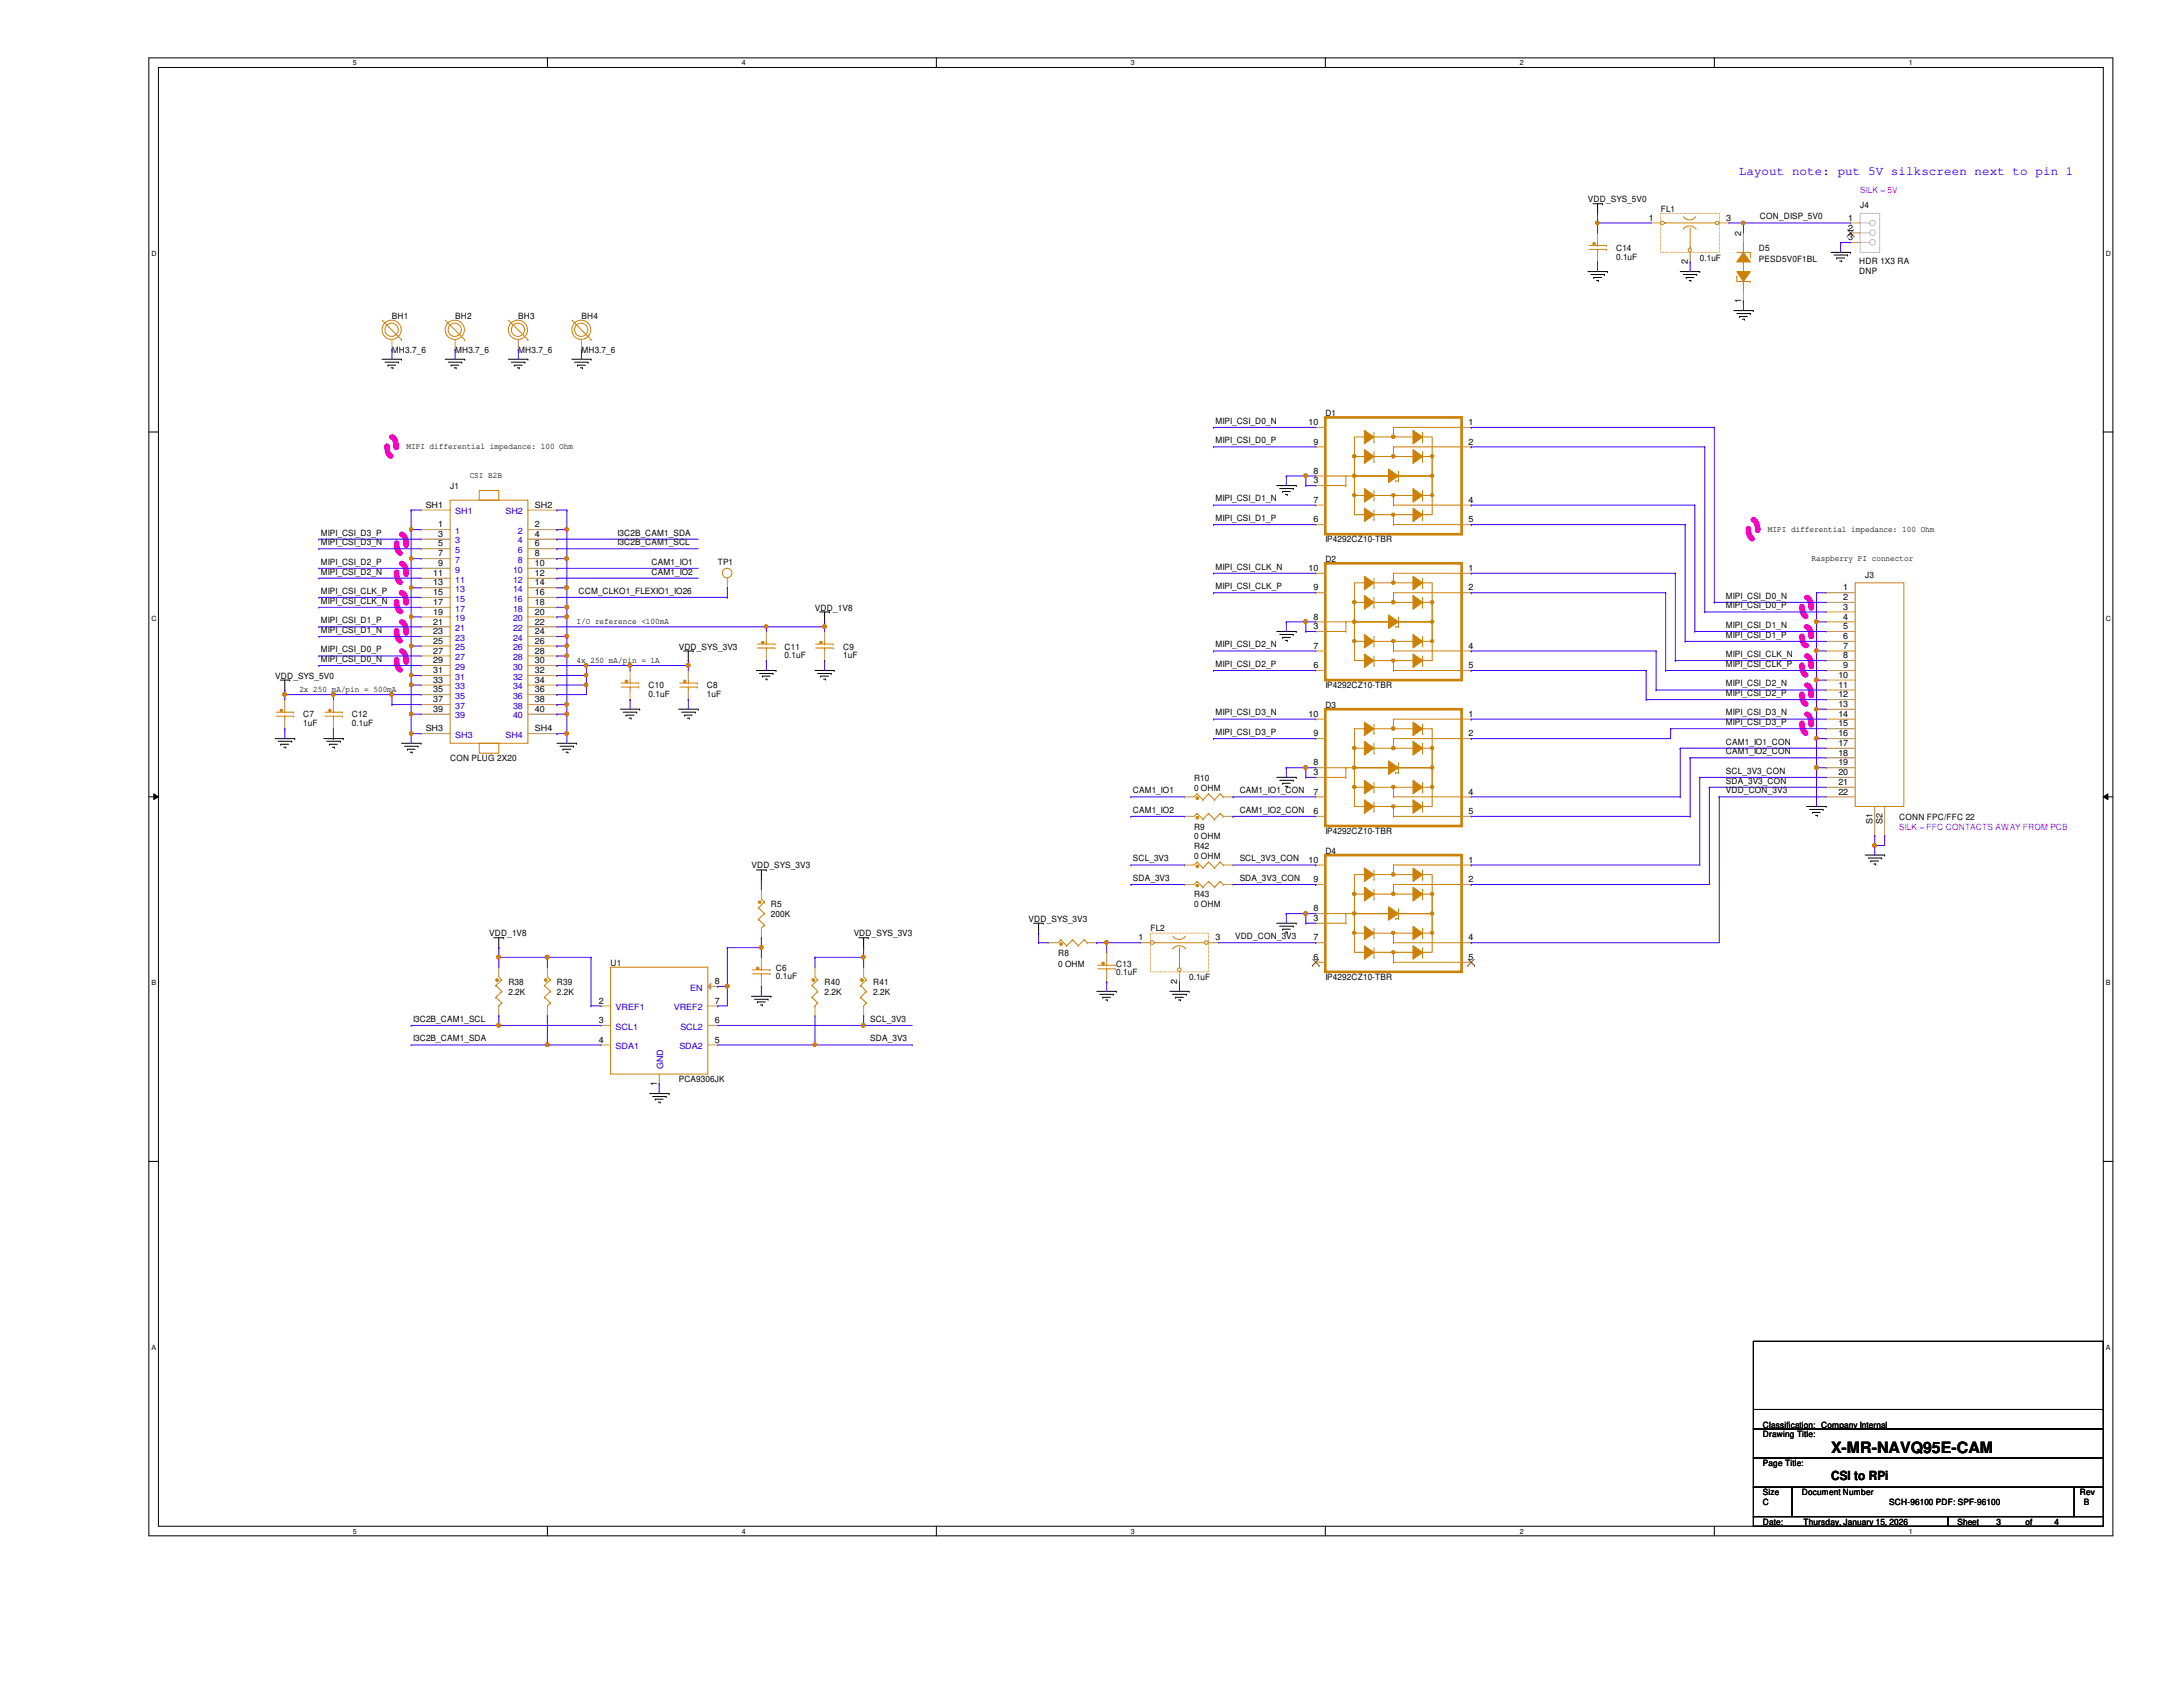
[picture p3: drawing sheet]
<svg xmlns="http://www.w3.org/2000/svg" width="279mm" height="216mm" viewBox="0 0 279 216" stroke-linecap="round" stroke-linejoin="round" font-family="sans-serif">
<defs><g id="words">
<text font-size="2" x="234.4" y="186">X-MR-NAVQ95E-CAM</text>
<text font-size="1.6" fill="#00f" x="222.5" y="22.4">Layout note: put 5V silkscreen next to pin 1</text>
<text font-size="1.6" x="234.4" y="189.4">CSI to RPi</text>
<g font-size="1.1">
<text x="203.2" y="25.9">VDD_SYS_5V0</text>
<text x="211" y="28.2">1</text>
<text x="212.6" y="27.1">FL1</text>
<text x="220.9" y="28.2">3</text>
<text x="225.3" y="28.1">CON_DISP_5V0</text>
<text x="236.6" y="28.2">1</text>
<text x="236.6" y="29.5">2</text>
<text x="238.1" y="26.6">J4</text>
<text x="206.8" y="32.1">C14</text>
<text x="206.8" y="33.2">0.1uF</text>
<text x="216" y="33.8" transform="rotate(-90 216 33.8)">2</text>
<text x="217.6" y="33.4">0.1uF</text>
<text x="222.8" y="30.1" transform="rotate(-90 222.8 30.1)">2</text>
<text x="225.1" y="32.1">D5</text>
<text x="225.1" y="33.6">PESD5V0F1BL</text>
<text x="236.6" y="30.7">3</text>
<text x="238" y="33.8">HDR 1X3 RA</text>
<text x="238" y="35.1">DNP</text>
<text x="50.2" y="40.8">BH1</text>
<text x="58.3" y="40.8">BH2</text>
<text x="66.3" y="40.8">BH3</text>
<text x="74.4" y="40.8">BH4</text>
<text x="222.8" y="38.8" transform="rotate(-90 222.8 38.8)">1</text>
<text x="50.2" y="45.2">MH3.7_6</text>
<text x="58.3" y="45.2">MH3.7_6</text>
<text x="66.3" y="45.2">MH3.7_6</text>
<text x="74.4" y="45.2">MH3.7_6</text>
<text x="169.6" y="53.3">D1</text>
<text x="52" y="57.5">MIPI differential impedance: 100 Ohm</text>
<text x="155.6" y="54.2">MIPI_CSI_D0_N</text>
<text x="155.6" y="56.7">MIPI_CSI_D0_P</text>
<text x="167.5" y="54.4">10</text>
<text x="168.1" y="56.9">9</text>
<text x="188" y="56.9">2</text>
<text x="188" y="54.4">1</text>
<text x="54.5" y="65">SH1</text>
<text x="57.6" y="62.6">J1</text>
<text x="60.1" y="61.2">CSI B2B</text>
<text x="68.5" y="65">SH2</text>
<text x="155.6" y="64.2">MIPI_CSI_D1_N</text>
<text x="168.1" y="61.8">3</text>
<text x="168.1" y="60.6">8</text>
<text x="168.1" y="64.3">7</text>
<text x="188" y="64.3">4</text>
<text x="41.1" y="68.5">MIPI_CSI_D3_P</text>
<text x="41.1" y="69.8">MIPI_CSI_D3_N</text>
<text x="56.1" y="67.5">1</text>
<text x="56.1" y="68.7">3</text>
<text x="56.1" y="69.9">5</text>
<text x="56.1" y="71.2">7</text>
<text x="68.5" y="67.5">2</text>
<text x="68.5" y="68.7">4</text>
<text x="68.5" y="69.9">6</text>
<text x="68.5" y="71.2">8</text>
<text x="79" y="68.5">I3C2B_CAM1_SDA</text>
<text x="79" y="69.8">I3C2B_CAM1_SCL</text>
<text x="155.6" y="66.7">MIPI_CSI_D1_P</text>
<text x="168.1" y="66.8">6</text>
<text x="169.6" y="71.9">D2</text>
<text x="169.6" y="69.4">IP4292CZ10-TBR</text>
<text x="188" y="66.8">5</text>
<text x="226.3" y="68.1">MIPI differential impedance: 100 Ohm</text>
<text x="231.9" y="71.8">Raspberry PI connector</text>
<text x="41.1" y="76">MIPI_CSI_CLK_P</text>
<text x="41.1" y="77.3">MIPI_CSI_CLK_N</text>
<text x="41.1" y="72.3">MIPI_CSI_D2_P</text>
<text x="41.1" y="73.5">MIPI_CSI_D2_N</text>
<text x="55.5" y="73.7">11</text>
<text x="55.5" y="74.9">13</text>
<text x="55.5" y="76.2">15</text>
<text x="55.5" y="77.4">17</text>
<text x="56.1" y="72.4">9</text>
<text x="68.5" y="72.4">10</text>
<text x="68.5" y="73.7">12</text>
<text x="68.5" y="74.9">14</text>
<text x="68.5" y="76.2">16</text>
<text x="68.5" y="77.4">18</text>
<text x="74" y="76">CCM_CLKO1_FLEXIO1_IO26</text>
<text x="83.4" y="72.3">CAM1_IO1</text>
<text x="83.4" y="73.5">CAM1_IO2</text>
<text x="91.9" y="72.3">TP1</text>
<text x="155.6" y="72.9">MIPI_CSI_CLK_N</text>
<text x="155.6" y="75.4">MIPI_CSI_CLK_P</text>
<text x="167.5" y="73.1">10</text>
<text x="168.1" y="75.6">9</text>
<text x="188" y="75.6">2</text>
<text x="188" y="73.1">1</text>
<text x="220.9" y="76.6">MIPI_CSI_D0_N</text>
<text x="220.9" y="77.9">MIPI_CSI_D0_P</text>
<text x="235.9" y="75.6">1</text>
<text x="235.9" y="76.8">2</text>
<text x="238.7" y="73.9">J3</text>
<text x="41.1" y="83.5">MIPI_CSI_D0_P</text>
<text x="41.1" y="79.8">MIPI_CSI_D1_P</text>
<text x="41.1" y="81">MIPI_CSI_D1_N</text>
<text x="55.5" y="78.7">19</text>
<text x="55.5" y="79.9">21</text>
<text x="55.5" y="81.2">23</text>
<text x="55.5" y="82.4">25</text>
<text x="55.5" y="83.7">27</text>
<text x="68.5" y="78.7">20</text>
<text x="68.5" y="79.9">22</text>
<text x="68.5" y="81.2">24</text>
<text x="68.5" y="82.4">26</text>
<text x="68.5" y="83.7">28</text>
<text x="73.8" y="79.9">I/O reference &lt;100mA</text>
<text x="86.9" y="83.1">VDD_SYS_3V3</text>
<text x="100.4" y="83.1">C11</text>
<text x="104.3" y="78.1">VDD_1V8</text>
<text x="107.9" y="83.1">C9</text>
<text x="155.6" y="82.8">MIPI_CSI_D2_N</text>
<text x="168.1" y="80.5">3</text>
<text x="168.1" y="79.3">8</text>
<text x="168.1" y="83">7</text>
<text x="188" y="83">4</text>
<text x="220.9" y="80.3">MIPI_CSI_D1_N</text>
<text x="220.9" y="81.6">MIPI_CSI_D1_P</text>
<text x="235.9" y="78">3</text>
<text x="235.9" y="79.3">4</text>
<text x="235.9" y="80.5">5</text>
<text x="235.9" y="81.8">6</text>
<text x="235.9" y="83">7</text>
<text x="35.2" y="86.9">VDD_SYS_5V0</text>
<text x="38.3" y="88.6">2x 250 mA/pin = 500mA</text>
<text x="41.1" y="84.7">MIPI_CSI_D0_N</text>
<text x="55.5" y="84.9">29</text>
<text x="55.5" y="86.1">31</text>
<text x="55.5" y="87.4">33</text>
<text x="55.5" y="88.6">35</text>
<text x="55.5" y="89.9">37</text>
<text x="68.5" y="84.9">30</text>
<text x="68.5" y="86.1">32</text>
<text x="68.5" y="87.4">34</text>
<text x="68.5" y="88.6">36</text>
<text x="68.5" y="89.9">38</text>
<text x="73.8" y="84.9">4x 250 mA/pin = 1A</text>
<text x="83" y="88.1">C10</text>
<text x="83" y="89.2">0.1uF</text>
<text x="90.5" y="88.1">C8</text>
<text x="90.5" y="89.2">1uF</text>
<text x="100.4" y="84.2">0.1uF</text>
<text x="107.9" y="84.2">1uF</text>
<text x="155.6" y="85.3">MIPI_CSI_D2_P</text>
<text x="168.1" y="85.5">6</text>
<text x="169.6" y="88.1">IP4292CZ10-TBR</text>
<text x="188" y="85.5">5</text>
<text x="220.9" y="87.8">MIPI_CSI_D2_N</text>
<text x="220.9" y="89.1">MIPI_CSI_D2_P</text>
<text x="220.9" y="84.1">MIPI_CSI_CLK_N</text>
<text x="220.9" y="85.3">MIPI_CSI_CLK_P</text>
<text x="235.3" y="86.7">10</text>
<text x="235.3" y="88">11</text>
<text x="235.3" y="89.2">12</text>
<text x="235.9" y="84.2">8</text>
<text x="235.9" y="85.5">9</text>
<text x="38.8" y="91.8">C7</text>
<text x="38.8" y="93">1uF</text>
<text x="45" y="91.8">C12</text>
<text x="45" y="93">0.1uF</text>
<text x="54.5" y="93.6">SH3</text>
<text x="55.5" y="91.1">39</text>
<text x="68.5" y="91.1">40</text>
<text x="68.5" y="93.6">SH4</text>
<text x="155.6" y="91.6">MIPI_CSI_D3_N</text>
<text x="155.6" y="94.1">MIPI_CSI_D3_P</text>
<text x="167.5" y="91.7">10</text>
<text x="168.1" y="94.2">9</text>
<text x="169.6" y="90.6">D3</text>
<text x="188" y="94.2">2</text>
<text x="188" y="91.7">1</text>
<text x="220.9" y="95.3">CAM1_IO1_CON</text>
<text x="220.9" y="91.6">MIPI_CSI_D3_N</text>
<text x="220.9" y="92.8">MIPI_CSI_D3_P</text>
<text x="235.3" y="90.5">13</text>
<text x="235.3" y="91.7">14</text>
<text x="235.3" y="93">15</text>
<text x="235.3" y="94.2">16</text>
<text x="235.3" y="95.5">17</text>
<text x="57.6" y="97.5">CON PLUG 2X20</text>
<text x="145" y="101.5">CAM1_IO1</text>
<text x="152.8" y="99.9">R10</text>
<text x="152.8" y="101.2">0 OHM</text>
<text x="158.7" y="101.5">CAM1_IO1_CON</text>
<text x="168.1" y="99.2">3</text>
<text x="168.1" y="98">8</text>
<text x="168.1" y="101.7">7</text>
<text x="188" y="101.7">4</text>
<text x="220.9" y="100.3">SDA_3V3_CON</text>
<text x="220.9" y="99">SCL_3V3_CON</text>
<text x="220.9" y="96.5">CAM1_IO2_CON</text>
<text x="220.9" y="101.5">VDD_CON_3V3</text>
<text x="235.3" y="96.7">18</text>
<text x="235.3" y="98">19</text>
<text x="235.3" y="99.2">20</text>
<text x="235.3" y="100.5">21</text>
<text x="235.3" y="101.7">22</text>
<text x="145" y="104">CAM1_IO2</text>
<text x="152.8" y="106.2">R9</text>
<text x="152.8" y="107.4">0 OHM</text>
<text x="158.7" y="104">CAM1_IO2_CON</text>
<text x="168.1" y="104.2">6</text>
<text x="169.6" y="106.8">IP4292CZ10-TBR</text>
<text x="188" y="104.2">5</text>
<text x="239.6" y="105.5" transform="rotate(-90 239.6 105.5)">S1</text>
<text x="240.9" y="105.5" transform="rotate(-90 240.9 105.5)">S2</text>
<text x="243.1" y="104.9">CONN FPC/FFC 22</text>
<text x="96.2" y="111.1">VDD_SYS_3V3</text>
<text x="145" y="110.2">SCL_3V3</text>
<text x="145" y="112.7">SDA_3V3</text>
<text x="152.8" y="108.6">R42</text>
<text x="152.8" y="109.9">0 OHM</text>
<text x="158.7" y="110.2">SCL_3V3_CON</text>
<text x="158.7" y="112.7">SDA_3V3_CON</text>
<text x="167.5" y="110.4">10</text>
<text x="168.1" y="112.9">9</text>
<text x="169.6" y="109.3">D4</text>
<text x="188" y="112.9">2</text>
<text x="188" y="110.4">1</text>
<text x="62.6" y="119.8">VDD_1V8</text>
<text x="98.7" y="116.1">R5</text>
<text x="98.7" y="117.3">200K</text>
<text x="109.3" y="119.8">VDD_SYS_3V3</text>
<text x="131.7" y="118">VDD_SYS_3V3</text>
<text x="147.2" y="119.2">FL2</text>
<text x="152.8" y="114.8">R43</text>
<text x="152.8" y="116.1">0 OHM</text>
<text x="168.1" y="117.9">3</text>
<text x="168.1" y="116.6">8</text>
<text x="78.1" y="123.6">U1</text>
<text x="91.5" y="125.9">8</text>
<text x="99.3" y="124.2">C6</text>
<text x="99.3" y="125.3">0.1uF</text>
<text x="135.4" y="122.3">R8</text>
<text x="135.4" y="123.7">0 OHM</text>
<text x="142.9" y="123.7">C13</text>
<text x="142.9" y="124.8">0.1uF</text>
<text x="145.7" y="120.4">1</text>
<text x="150.7" y="125.9" transform="rotate(-90 150.7 125.9)">2</text>
<text x="152.2" y="125.4">0.1uF</text>
<text x="155.6" y="120.4">3</text>
<text x="158.1" y="120.2">VDD_CON_3V3</text>
<text x="168.1" y="122.9">6</text>
<text x="168.1" y="120.4">7</text>
<text x="169.6" y="125.4">IP4292CZ10-TBR</text>
<text x="188" y="120.4">4</text>
<text x="188" y="122.9">5</text>
<text x="52.9" y="130.8">I3C2B_CAM1_SCL</text>
<text x="65.1" y="126.1">R38</text>
<text x="65.1" y="127.3">2.2K</text>
<text x="71.3" y="126.1">R39</text>
<text x="71.3" y="127.3">2.2K</text>
<text x="76.6" y="128.4">2</text>
<text x="76.6" y="130.9">3</text>
<text x="91.5" y="130.9">6</text>
<text x="91.5" y="128.4">7</text>
<text x="105.5" y="126.1">R40</text>
<text x="105.5" y="127.3">2.2K</text>
<text x="111.4" y="130.8">SCL_3V3</text>
<text x="111.8" y="126.1">R41</text>
<text x="111.8" y="127.3">2.2K</text>
<text x="52.9" y="133.3">I3C2B_CAM1_SDA</text>
<text x="76.6" y="133.4">4</text>
<text x="91.5" y="133.4">5</text>
<text x="111.4" y="133.3">SDA_3V3</text>
<text x="84.1" y="139" transform="rotate(-90 84.1 139)">1</text>
<text x="86.9" y="138.5">PCA9306JK</text>
<text x="225.6" y="183.9">Drawing Title:</text>
<text x="225.6" y="182.7">Classification: Company Internal</text>
<text x="225.6" y="187.7">Page Title:</text>
<text x="225.6" y="191.4">Size</text>
<text x="230.6" y="191.4">Document Number</text>
<text x="266.2" y="191.4">Rev</text>
<text x="225.6" y="195.2">Date:</text>
<text x="225.6" y="192.7">C</text>
<text x="230.8" y="195.2">Thursday, January 15, 2026</text>
<text x="241.8" y="192.7">SCH-96100 PDF: SPF-96100</text>
<text x="250.5" y="195.2">Sheet</text>
<text x="255.5" y="195.2">3</text>
<text x="259.2" y="195.2">of</text>
<text x="263" y="195.2">4</text>
<text x="266.7" y="192.7">B</text>
</g>
<g font-size="1.1" fill="#f0f">
<text x="238.1" y="24.6">SILK = 5V</text>
<text x="243.1" y="106.2">SILK = FFC CONTACTS AWAY FROM PCB</text>
</g>
<g font-size="1.1" fill="#00c">
<text x="58.3" y="65.8">SH1</text>
<text x="64.7" y="65.8">SH2</text>
<text x="58.3" y="68.3">1</text>
<text x="58.3" y="69.6">3</text>
<text x="58.3" y="70.8">5</text>
<text x="66.3" y="68.3">2</text>
<text x="66.3" y="69.6">4</text>
<text x="66.3" y="70.8">6</text>
<text x="58.3" y="72.1">7</text>
<text x="58.3" y="73.3">9</text>
<text x="58.3" y="74.5">11</text>
<text x="58.3" y="75.8">13</text>
<text x="58.3" y="77">15</text>
<text x="65.7" y="73.3">10</text>
<text x="65.7" y="74.5">12</text>
<text x="65.7" y="75.8">14</text>
<text x="65.7" y="77">16</text>
<text x="66.3" y="72.1">8</text>
<text x="58.3" y="78.3">17</text>
<text x="58.3" y="79.5">19</text>
<text x="58.3" y="80.8">21</text>
<text x="58.3" y="82">23</text>
<text x="58.3" y="83.2">25</text>
<text x="65.7" y="78.3">18</text>
<text x="65.7" y="79.5">20</text>
<text x="65.7" y="80.8">22</text>
<text x="65.7" y="82">24</text>
<text x="65.7" y="83.2">26</text>
<text x="58.3" y="84.5">27</text>
<text x="58.3" y="85.7">29</text>
<text x="58.3" y="87">31</text>
<text x="58.3" y="88.2">33</text>
<text x="58.3" y="89.4">35</text>
<text x="65.7" y="84.5">28</text>
<text x="65.7" y="85.7">30</text>
<text x="65.7" y="87">32</text>
<text x="65.7" y="88.2">34</text>
<text x="65.7" y="89.4">36</text>
<text x="58.3" y="90.7">37</text>
<text x="58.3" y="91.9">39</text>
<text x="58.3" y="94.4">SH3</text>
<text x="64.7" y="94.4">SH4</text>
<text x="65.7" y="90.7">38</text>
<text x="65.7" y="91.9">40</text>
<text x="78.8" y="129.3">VREF1</text>
<text x="78.8" y="131.8">SCL1</text>
<text x="86.2" y="129.3">VREF2</text>
<text x="87.1" y="131.8">SCL2</text>
<text x="88.3" y="126.8">EN</text>
<text x="78.8" y="134.3">SDA1</text>
<text x="84.9" y="136.8" transform="rotate(-90 84.9 136.8)">GND</text>
<text x="87" y="134.3">SDA2</text>
</g>
<g font-size=".9">
<text x="45.2" y="8.3">5</text>
<text x="95" y="8.3">4</text>
<text x="144.7" y="8.3">3</text>
<text x="194.5" y="8.3">2</text>
<text x="244.3" y="8.3">1</text>
<text x="19.4" y="32.8">D</text>
<text x="269.5" y="32.8">D</text>
<text x="19.4" y="79.4">C</text>
<text x="269.5" y="79.4">C</text>
<text x="19.4" y="126.1">B</text>
<text x="269.5" y="126.1">B</text>
<text x="19.4" y="172.8">A</text>
<text x="269.5" y="172.8">A</text>
<text x="45.2" y="196.3">5</text>
<text x="95" y="196.3">4</text>
<text x="144.7" y="196.3">3</text>
<text x="194.5" y="196.3">2</text>
<text x="244.3" y="196.3">1</text>
</g>
</g></defs>
<path d="M19.1 7.4h251.3v189.2h-251.3zM20.3 8.6h248.9v186.7h-248.9z" fill="none" stroke="#000" stroke-width=".13"/>
<g fill="#fff">
<path d="M45.2 7.5h.5v1.1h-.5z"/>
<path d="M45.2 195.5h.5v1h-.5z"/>
</g>
<path d="M70.1 7.4v1.2M70.1 195.3v1.3" fill="none" stroke="#000" stroke-width=".13"/>
<g fill="#fff">
<path d="M95 7.5h.5v1.1h-.5z"/>
<path d="M95 195.5h.5v1h-.5z"/>
</g>
<path d="M119.8 7.4v1.2M119.8 195.3v1.3" fill="none" stroke="#000" stroke-width=".13"/>
<g fill="#fff">
<path d="M144.7 7.5h.5v1.1h-.5z"/>
<path d="M144.7 195.5h.5v1h-.5z"/>
</g>
<path d="M169.6 7.4v1.2M169.6 195.3v1.3" fill="none" stroke="#000" stroke-width=".13"/>
<g fill="#fff">
<path d="M194.5 7.5h.5v1.1h-.5z"/>
<path d="M194.5 195.5h.5v1h-.5z"/>
</g>
<path d="M219.4 7.4v1.2M219.4 195.3v1.3" fill="none" stroke="#000" stroke-width=".13"/>
<g fill="#fff">
<path d="M244.3 7.5h.5v1.1h-.5z"/>
<path d="M244.3 195.5h.5v1h-.5z"/>
<path d="M19.4 32h.6v1h-.6z"/>
<path d="M269.5 32h.7v1h-.7z"/>
<path d="M19.4 78.6h.6v1h-.6z"/>
<path d="M269.5 78.6h.7v1h-.7z"/>
</g>
<path d="M19.1 55.3h1.2M269.2 55.3h1.2" fill="none" stroke="#000" stroke-width=".13"/>
<g fill="#fff">
<path d="M19.4 125.3h.6v1h-.6z"/>
<path d="M269.5 125.3h.6v1h-.6z"/>
</g>
<path d="M19.1 102h1.2M19.7 101.6l.6 .4-.6 .3zM269.2 102l.6-.4v.7zM269.2 102h1.2" fill="none" stroke="#000" stroke-width=".13"/>
<path d="M19.7 101.6l.6 .4-.6 .3zM269.2 102l.6-.4v.7z" fill="#000"/>
<g fill="#fff">
<path d="M19.4 172h.5v1h-.5z"/>
<path d="M269.5 172h.6v1h-.6z"/>
</g>
<g fill="none" stroke="#000" stroke-width=".13">
<path d="M203.2 34.8h2.5M203.6 35.1h1.8M203.9 26.1h1.2M204 35.5h.1M204 35.5h1M204.3 35.9h.3M204.5 27.3h.1M204.5 26.1v1.2M204.6 35.9h.1M205.1 26.1h.1M205.4 35.1h.1M205.7 34.8h.1"/>
<path d="M215.1 34.8h2.5M215.4 35.1h1.8M215.8 35.5h.1M215.8 35.5h1M216.2 35.9h.2M216.4 35.9h.1M217.2 35.1h.1M217.6 34.8h.1M221.9 39.8h2.5M224.4 39.8h.1M234.4 32.3h2.5M234.7 32.6h1.8"/>
<path d="M235.1 33h.1M235.1 33h1M235.5 33.4h.2M235.7 33.4h.1M236.5 32.6h.1M236.9 32.3h.1M48.9 46h2.5M49.3 46.4h1.7M49.7 46.7h.1M49.7 46.7h.9M50 47.1h.3M50.3 47.1h.1"/>
<path d="M51 46.4h.1M51.4 46h.1M57 46h2.5M57.4 46.4h1.7M57.7 46.7h.1M57.7 46.7h1M58.1 47.1h.3M58.4 47.1h.1M59.1 46.4h.1M59.5 46h.1M65.1 46h2.5M65.4 46.4h1.8"/>
<path d="M65.8 46.7h.1M65.8 46.7h1M66.2 47.1h.3M66.5 47.1h.1M67.2 46.4h.1M67.6 46h.1M73.2 46h2.4M73.5 46.4h1.8M73.9 46.7h.1M73.9 46.7h1M74.3 47.1h.2M74.5 47.1h.1"/>
<path d="M75.3 46.4h.1M75.6 46h.1M222.3 40.1h1.7M222.6 40.5h.1M222.6 40.5h1M223 40.9h.3M223.3 40.9h.1M224 40.1h.1M104.9 78.3h1.3M105.5 79.6h.1M105.5 78.3v1.3M106.2 78.3h.1"/>
<path d="M163.4 62.1h2.5M163.8 62.5h1.7M164.2 62.9h.1M164.2 62.9h.9M164.5 63.3h.3M164.8 63.3h.1M165.5 62.5h.1M165.9 62.1h.1M35.2 94.5h2.5M35.6 94.9h1.7M35.9 87h1.2M35.9 95.2h.1"/>
<path d="M35.9 95.2h1.1M36.3 95.6h.3M36.4 88.3h.1M36.4 87v1.3M36.6 95.6h.1M37.1 87h.1M37.3 94.9h.1M37.7 94.5h.1M41.4 94.5h2.5M41.8 94.9h1.8M42.2 95.2h.1M42.2 95.2h1"/>
<path d="M42.5 95.6h.3M42.8 95.6h.1M43.6 94.9h.1M43.9 94.5h.1M51.4 95.1h2.5M51.8 95.5h1.7M52.2 95.9h.1M52.2 95.9h.9M52.5 96.3h.2M52.7 96.3h.1M53.5 95.5h.1M53.9 95.1h.1"/>
<path d="M71.3 95.1h2.5M71.7 95.5h1.7M72.1 95.9h.1M72.1 95.9h1M72.4 96.3h.3M72.7 96.3h.1M73.4 95.5h.1M73.8 95.1h.1M79.4 90.8h2.5M79.8 91.1h1.7M80.1 91.5h.1M80.1 91.5h1.1"/>
<path d="M80.5 91.9h.3M80.8 91.9h.1M81.5 91.1h.1M81.9 90.8h.1M86.9 90.8h2.5M87.2 91.1h1.8M87.5 83.3h1.2M87.6 91.5h.1M87.6 91.5h1M88 91.9h.2M88.1 84.5h.1M88.1 83.3v1.2"/>
<path d="M88.2 91.9h.1M88.7 83.3h.1M89 91.1h.1M89.4 90.8h.1M96.8 85.8h2.5M97.2 86.2h1.7M97.6 86.5h.1M97.6 86.5h1M98 86.9h.2M98.2 86.9h.1M98.9 86.2h.1M99.3 85.8h.1"/>
<path d="M104.3 85.8h2.5M104.6 86.2h1.8M105 86.5h.1M105 86.5h1M105.4 86.9h.3M105.7 86.9h.1M106.4 86.2h.1M106.8 85.8h.1M163.4 99.5h2.5M163.4 80.8h2.5M163.8 99.9h1.7M163.8 81.2h1.7"/>
<path d="M164.2 81.6h.1M164.2 81.6h.9M164.5 82h.3M164.8 82h.1M165.5 99.9h.1M165.5 81.2h.1M165.9 99.5h.1M165.9 80.8h.1M96.8 111.3h1.3M97.5 112.6h.1M97.5 111.3v1.3M98.1 111.3h.1"/>
<path d="M132.3 118.2h1.2M132.9 119.4h.1M132.9 118.2v1.2M133.5 118.2h.1M163.4 118.2h2.5M163.8 118.5h1.7M164.2 100.2h.1M164.2 118.9h.1M164.2 100.2h.9M164.2 118.9h.9M164.5 100.6h.3M164.5 119.3h.3"/>
<path d="M164.8 100.6h.1M164.8 119.3h.1M165.5 118.5h.1M165.9 118.2h.1M231.2 103.2h2.5M231.6 103.6h1.7M232 104h.1M232 104h1M232.4 104.4h.2M232.6 104.4h.1M233.3 103.6h.1M233.7 103.2h.1"/>
<path d="M238.7 109.4h2.5M239.1 109.8h1.7M239.4 110.2h.1M239.4 110.2h1.1M239.8 110.6h.3M240.1 110.6h.1M240.8 109.8h.1M241.2 109.4h.1M63.2 120h1.3M63.8 121.3h.1M63.8 120v1.3M64.5 120h.1"/>
<path d="M83.1 140h2.5M85.6 140h.1M96.2 127.5h2.5M96.6 127.9h1.7M96.9 128.2h.1M96.9 128.2h1.1M97.3 128.6h.3M97.6 128.6h.1M98.3 127.9h.1M98.7 127.5h.1M109.9 120h1.2M110.5 121.3h.1"/>
<path d="M110.5 120v1.3M111.1 120h.1M140.4 126.9h2.5M140.8 127.3h1.7M141.1 127.6h.1M141.1 127.6h1M141.5 128h.2M141.7 128h.1M142.5 127.3h.1M142.9 126.9h.1M149.7 126.9h2.5M150.1 127.3h1.7"/>
<path d="M150.5 127.6h.1M150.5 127.6h1M150.8 128h.3M151.1 128h.1M151.8 127.3h.1M152.2 126.9h.1M19.1 148.6h1.2M83.5 140.3h1.8M83.9 140.7h.1M83.9 140.7h1M84.2 141.1h.3M84.5 141.1h.1"/>
<path d="M85.3 140.3h.1M269.2 148.6h1.2M224.4 171.7h44.8v11.2h-44.8zM224.4 182.9h44.8v3.7h-44.8zM224.4 186.6h44.8v3.7h-44.8zM224.4 190.3h5v3.8h-5zM224.4 194.1h24.9v1.2h-24.9zM224.4 180.4h44.8M229.4 190.3h36.1v3.8h-36.1zM249.3 194.1h19.9v1.2h-19.9zM265.5 190.3h3.7v3.8h-3.7zM269.2 180.4h.1"/>
</g>
<path d="M49.9 56l.2-.1a1.15 1.15 0 0 1 .6 1.2 1.15 1.15 0 0 1-.6 1.3 1.09 1.09 0 0 1-.6-1.3l.1-.4zM51.1 79.7l.3-.1a1.11 1.11 0 0 1 .6 1.2 1.11 1.11 0 0 1-.6 1.2 1.09 1.09 0 0 1-.6-1.2v-.5zM51.1 76l.3-.1a1.05 1.05 0 0 1 .6 1.1 1.11 1.11 0 0 1-.6 1.3 1.09 1.09 0 0 1-.6-1.3v-.4zM51.1 72.2l.3-.1a1.11 1.11 0 0 1 .6 1.2 1.11 1.11 0 0 1-.6 1.2 1.09 1.09 0 0 1-.6-1.2v-.5zM51.1 68.5l.3-.1a1.11 1.11 0 0 1 .6 1.2 1.11 1.11 0 0 1-.6 1.2 1.09 1.09 0 0 1-.6-1.2v-.5zM224.1 66.6l.3-.1a1.15 1.15 0 0 1 .6 1.2 1.15 1.15 0 0 1-.6 1.3 1.09 1.09 0 0 1-.6-1.3v-.4zM231 76.6l.2-.1a1.15 1.15 0 0 1 .6 1.2 1.15 1.15 0 0 1-.6 1.2 1.09 1.09 0 0 1-.6-1.2l.1-.5zM51.1 83.4l.3-.1a1.11 1.11 0 0 1 .6 1.2 1.11 1.11 0 0 1-.6 1.3 1.09 1.09 0 0 1-.6-1.3v-.4zM231 80.3l.2-.1a1.08 1.08 0 0 1 .6 1.2 1.15 1.15 0 0 1-.6 1.2 1.09 1.09 0 0 1-.6-1.2l.1-.5zM231 84l.2-.1a1.15 1.15 0 0 1 .6 1.3 1.15 1.15 0 0 1-.6 1.2 1.09 1.09 0 0 1-.6-1.2l.1-.5zM231 87.8l.2-.1a1.15 1.15 0 0 1 .6 1.2 1.15 1.15 0 0 1-.6 1.2 1.09 1.09 0 0 1-.6-1.2l.1-.5zM231 91.5l.2-.1a1.15 1.15 0 0 1 .6 1.2 1.15 1.15 0 0 1-.6 1.3 1.09 1.09 0 0 1-.6-1.3l.1-.5z" fill="none" stroke="#f0f" stroke-width=".72" stroke-dasharray="1.4 1.4"/>
<path d="M78.1 123.8h12.5v13.7h-12.5z" fill="none" stroke="#cc8006" stroke-width=".13"/>
<path d="M76.9 128.7h.1M76.9 131.2h.1M76.9 133.7h.1M76.9 128.7h1.2M76.9 131.2h1.2M76.9 133.7h1.2M90.6 128.7h1.3M90.6 131.2h1.3M90.6 133.7h1.3M91.9 133.7h.1M91.9 131.2h.1M91.9 128.7h.1" fill="none" stroke="#a84" stroke-width=".13"/>
<path d="M90.6 126.2l.4-.3v.7z" fill="#a84"/>
<path d="M84.4 138.7h.1M84.4 137.5v1.2M90.6 126.2l.4-.3v.7zM90.6 126.2h1.3M91.9 126.2h.1" fill="none" stroke="#a84" stroke-width=".13"/>
<path d="M104.4 82.9h2.2M104.4 82.4h2.2M105.5 82.9h.1M105.5 82.9v.4M106.6 82.9h.1M106.6 82.4h.1" fill="none" stroke="#cc8006" stroke-width=".13"/>
<path d="M104.9 82.1h.3v.2h-.3z" fill-rule="evenodd" fill="#cc8006"/>
<g fill="none" stroke="#cc8006" stroke-width=".13">
<path d="M104.9 82.1h.3v.2h-.3zM105.5 82.4h.1M105.5 82.1v.3M153.2 104.1h.1M153.2 104.1l-.4 .4M153.2 104.1l.8 .8M154 104.9h.1M154.7 104.1h.1M154.7 104.1l-.7 .8M154.7 104.1l.7 .8M155.4 104.9h.1M156.2 104.1h.1"/>
<path d="M156.2 104.1l-.8 .8M156.2 104.1l.3 .4M156.5 104.5h.1"/>
</g>
<path d="M105.5 80.8h.1M105.5 84.5h.1M105.5 80.8v1.3M105.5 83.3v1.2" fill="none" stroke="#a84" stroke-width=".13"/>
<path d="M153.1 104.5h.3v.3h-.3z" fill-rule="evenodd" fill="#cc8006"/>
<path d="M153.1 104.5h.3v.3h-.3z" fill="none" stroke="#cc8006" stroke-width=".13"/>
<path d="M151.6 104.5h.1M151.6 104.5h1.2M156.5 104.5h1.3M157.8 104.5h.1" fill="none" stroke="#a84" stroke-width=".13"/>
<path d="M180.8 81.2l1.3 .9-1.3 .8z" fill-rule="evenodd" fill="#cc8006"/>
<path d="M175.9 82.7h.1M175.9 81.4v1.3M180.8 81.2l1.3 .9-1.3 .8z" fill="none" stroke="#cc8006" stroke-width=".13"/>
<path d="M174.6 81.2l1.3 .9-1.3 .8z" fill-rule="evenodd" fill="#cc8006"/>
<path d="M173.4 79.6h.1M173.4 79.6h4.3M179 79v1.2M174.6 81.2l1.3 .9-1.3 .8zM179 80.2h.1M182.1 82.7h.1M182.1 81.4v1.3" fill="none" stroke="#cc8006" stroke-width=".13"/>
<path d="M177.7 78.7l1.3 .9-1.3 .8z" fill-rule="evenodd" fill="#cc8006"/>
<path d="M177.7 78.7l1.3 .9-1.3 .8zM179 79.6h.1M179 79.6h4.3" fill="none" stroke="#cc8006" stroke-width=".13"/>
<path d="M180.8 76.2l1.3 .9-1.3 .9z" fill-rule="evenodd" fill="#cc8006"/>
<path d="M175.9 77.7h.1M175.9 76.5v1.2M180.8 76.2l1.3 .9-1.3 .9zM182.1 77.7h.1M182.1 76.5v1.2" fill="none" stroke="#cc8006" stroke-width=".13"/>
<path d="M174.6 76.2l1.3 .9-1.3 .9z" fill-rule="evenodd" fill="#cc8006"/>
<path d="M174.6 76.2l1.3 .9-1.3 .9z" fill="none" stroke="#cc8006" stroke-width=".13"/>
<path d="M178.2 76.9h.3l.1 .1-.1 .2-.2 .1-.1-.1z" fill-rule="evenodd" fill="#cc8006"/>
<path d="M178.2 76.9h.3l.1 .1-.1 .2-.2 .1-.1-.1z" fill="none" stroke="#cc8006" stroke-width=".13"/>
<path d="M178.2 81.9h.3l.1 .1-.1 .2-.2 .1-.1-.1z" fill-rule="evenodd" fill="#cc8006"/>
<path d="M173.4 77.1h9.9v5h-9.9zM178.2 81.9h.3l.1 .1-.1 .2-.2 .1-.1-.1z" fill="none" stroke="#cc8006" stroke-width=".13"/>
<path d="M173.2 79.4h.3l.1 .1-.1 .2-.2 .1-.1-.1z" fill-rule="evenodd" fill="#cc8006"/>
<path d="M169.6 79.6h.1M169.6 79.6h3.8M173.2 79.4h.3l.1 .1-.1 .2-.2 .1-.1-.1zM178.4 75.9h.1M178.4 75.9v1.2M178.4 83.3h.1M178.4 82.1v1.2" fill="none" stroke="#cc8006" stroke-width=".13"/>
<path d="M169.6 72.1h17.5v14.9h-17.5z" fill="none" stroke="#cc8006" stroke-width=".34"/>
<path d="M180.8 73.7l1.3 .9-1.3 .9z" fill-rule="evenodd" fill="#cc8006"/>
<path d="M180.8 73.7l1.3 .9-1.3 .9z" fill="none" stroke="#cc8006" stroke-width=".13"/>
<path d="M174.6 73.7l1.3 .9-1.3 .9z" fill-rule="evenodd" fill="#cc8006"/>
<path d="M174.6 73.7l1.3 .9-1.3 .9zM175.9 75.2h.1M175.9 74v1.2M182.1 75.2h.1M182.1 74v1.2" fill="none" stroke="#cc8006" stroke-width=".13"/>
<path d="M180.8 83.7l1.3 .8-1.3 .9z" fill-rule="evenodd" fill="#cc8006"/>
<path d="M180.8 83.7l1.3 .8-1.3 .9z" fill="none" stroke="#cc8006" stroke-width=".13"/>
<path d="M174.6 83.7l1.3 .8-1.3 .9z" fill-rule="evenodd" fill="#cc8006"/>
<g fill="none" stroke="#cc8006" stroke-width=".13">
<path d="M173.4 79.6h9.9v4.9h-9.9zM173.4 74.6h9.9v5h-9.9zM178.4 74.6h.1M178.4 75.9h8.7M187.1 73.4h.1M187.1 75.9h.1M187.1 73.4h-8.7v1.2M174.6 83.7l1.3 .8-1.3 .9zM175.9 85.2h.1M175.9 83.9v1.3M178.4 85.8h.1M178.4 84.5v1.3"/>
<path d="M178.4 83.3h8.7M178.4 85.8h8.7M178.6 80.2h.1M178.6 80.2h.4M182.1 85.2h.1M182.1 83.9v1.3M187.1 83.3h.1M187.1 85.8h.1"/>
</g>
<path d="M183.1 79.4h.3l.1 .1-.1 .2-.1 .1-.2-.1z" fill-rule="evenodd" fill="#cc8006"/>
<path d="M183.1 79.4h.3l.1 .1-.1 .2-.1 .1-.2-.1z" fill="none" stroke="#cc8006" stroke-width=".13"/>
<path d="M178.2 74.4h.3l.1 .1-.1 .2-.2 .1-.1-.1z" fill-rule="evenodd" fill="#cc8006"/>
<path d="M178.2 74.4h.3l.1 .1-.1 .2-.2 .1-.1-.1z" fill="none" stroke="#cc8006" stroke-width=".13"/>
<path d="M178.2 84.4h.3l.1 .1-.1 .2-.2 .1-.1-.1z" fill-rule="evenodd" fill="#cc8006"/>
<path d="M178.2 84.4h.3l.1 .1-.1 .2-.2 .1-.1-.1z" fill="none" stroke="#cc8006" stroke-width=".13"/>
<path d="M173.2 76.9h.3l.1 .1-.1 .2-.2 .1-.1-.1z" fill-rule="evenodd" fill="#cc8006"/>
<path d="M173.2 76.9h.3l.1 .1-.1 .2-.2 .1-.1-.1z" fill="none" stroke="#cc8006" stroke-width=".13"/>
<path d="M173.2 81.9h.3l.1 .1-.1 .2-.2 .1-.1-.1z" fill-rule="evenodd" fill="#cc8006"/>
<path d="M173.2 81.9h.3l.1 .1-.1 .2-.2 .1-.1-.1z" fill="none" stroke="#cc8006" stroke-width=".13"/>
<path d="M183.1 76.9h.3l.1 .1-.1 .2-.1 .1-.2-.1z" fill-rule="evenodd" fill="#cc8006"/>
<path d="M183.1 76.9h.3l.1 .1-.1 .2-.1 .1-.2-.1z" fill="none" stroke="#cc8006" stroke-width=".13"/>
<path d="M183.1 81.9h.3l.1 .1-.1 .2-.1 .1-.2-.1z" fill-rule="evenodd" fill="#cc8006"/>
<g fill="none" stroke="#cc8006" stroke-width=".13">
<path d="M57 41l2.5 2.5M59.5 43.5h.1M172.3 79.6h.1M172.3 79.6v1.2M169.6 80.8h2.7M172.3 80.8h.1M183.1 81.9h.3l.1 .1-.1 .2-.1 .1-.2-.1zM103.9 126.1h.1M103.9 127.6h.1M103.9 126.1l.7 .8M103.9 127.6l.7 .8M104.3 128.7h.1"/>
<path d="M104.3 125l.3 .4M104.6 125.4h.1M104.6 126.9h.1M104.6 128.4h.1M104.6 125.4l-.7 .7M104.6 126.9l-.7 .7M104.6 128.4l-.3 .3"/>
<circle cx="58.2" cy="42.2" r="1.23"/>
<circle cx="58.2" cy="42.2" r=".85"/>
</g>
<g fill="none" stroke="#a84" stroke-width=".13">
<path d="M58.3 44.7h.1M58.3 43.5v1.2M168.4 79.6h.1M168.4 73.4h.1M168.4 75.9h.1M168.4 75.9h1.2M168.4 79.6h1.2M168.4 73.4h1.2M187.1 75.9h1.2M187.1 73.4h1.2M188.3 75.9h.1M188.3 73.4h.1"/>
<path d="M168.4 80.8h.1M168.4 85.8h.1M168.4 83.3h.1M168.4 80.8h1.2M168.4 83.3h1.2M168.4 85.8h1.2M187.1 83.3h1.2M187.1 85.8h1.2M188.3 83.3h.1M188.3 85.8h.1"/>
</g>
<path d="M104 125.3h.2v.2h-.2z" fill-rule="evenodd" fill="#cc8006"/>
<g fill="none" stroke="#cc8006" stroke-width=".13">
<path d="M65.1 41l2.5 2.5M67.6 43.5h.1M147.2 119.4h7.5v5h-7.5zM150.1 119.8a.98 .98 0 0 0 1.6 0M104 125.3h.2v.2h-.2zM110.2 126.1h.1M110.2 127.6h.1M110.2 126.1l.7 .8M110.2 127.6l.7 .8M110.5 128.7h.1M110.5 125l.4 .4M110.9 125.4h.1"/>
<path d="M110.9 126.9h.1M110.9 128.4h.1M110.9 125.4l-.7 .7M110.9 126.9l-.7 .7M110.9 128.4l-.4 .3M147.3 120.5h.3l.1 .1-.1 .2-.2 .1-.1-.1zM147.9 120.6h-.2h6.5M150.1 121.5a1.06 1.06 0 0 1 1.7 0M150.8 123.9h.3l.1 .2-.1 .2h-.2h-.1zM151 121.3v2.6v-.1M154.2 120.5h.4v.1v.2l-.2 .1-.2-.1z"/>
<circle cx="66.3" cy="42.2" r="1.23"/>
<circle cx="66.3" cy="42.2" r=".85"/>
</g>
<path d="M66.3 44.7h.1M66.3 43.5v1.2M104.3 123.8h.1M104.3 130h.1M104.3 123.8v1.2M104.3 128.7v1.3M146 120.6h.1M146 120.6h1.2M151 125.6h.1M151 124.4v1.2M154.7 120.6h1.3M156 120.6h.1" fill="none" stroke="#a84" stroke-width=".13"/>
<path d="M110.2 125.3h.2v.2h-.2z" fill-rule="evenodd" fill="#cc8006"/>
<path d="M79.5 87.9h2.2M79.5 87.4h2.2M80.6 87.9h.1M80.6 87.9v.4M81.7 87.9h.1M81.7 87.4h.1M110.2 125.3h.2v.2h-.2z" fill="none" stroke="#cc8006" stroke-width=".13"/>
<path d="M110.5 123.8h.1M110.5 130h.1M110.5 123.8v1.2M110.5 128.7v1.3" fill="none" stroke="#a84" stroke-width=".13"/>
<path d="M80 87.1h.3v.2h-.3z" fill-rule="evenodd" fill="#cc8006"/>
<g fill="none" stroke="#cc8006" stroke-width=".13">
<path d="M80 87.1h.3v.2h-.3zM80.6 87.4h.1M80.6 87v.4M135.8 120.3h.1M135.8 120.3l-.4 .3M135.8 120.3l.7 .7M136.5 121h.1M137.3 120.3h.1M137.3 120.3l-.8 .7M137.3 120.3l.7 .7M138 121h.1M138.8 120.3h.1"/>
<path d="M138.8 120.3l-.8 .7M138.8 120.3l.3 .3M139.1 120.6h.1"/>
<circle cx="93.1" cy="73.3" r=".62"/>
</g>
<path d="M93.1 75.2h.1M93.1 74v1.2M80.6 85.8h.1M80.6 89.5h.1M80.6 85.8v1.2M80.6 88.3v1.2" fill="none" stroke="#a84" stroke-width=".13"/>
<path d="M135.7 120.7h.2v.2h-.2z" fill-rule="evenodd" fill="#cc8006"/>
<g fill="none" stroke="#cc8006" stroke-width=".13">
<path d="M222.3 32.3h1.7M223.1 33.5h.1M223.1 31h.1M223.1 31v1.3M223.1 33.5v1.3M224 32.3h.1M224 32.9h.1M224 32.3v.6M73.2 41l2.4 2.5M75.6 43.5h.1M135.7 120.7h.2v.2h-.2z"/>
<circle cx="74.4" cy="42.2" r=".85"/>
<circle cx="74.4" cy="42.2" r="1.22"/>
</g>
<path d="M74.4 44.7h.1M74.4 43.5v1.2M134.2 120.6h.1M134.2 120.6h1.2M139.1 120.6h1.3M140.4 120.6h.1" fill="none" stroke="#a84" stroke-width=".13"/>
<path d="M223.1 32.3l.9 1.2h-1.7z" fill-rule="evenodd" fill="#cc8006"/>
<path d="M223.1 32.3l.9 1.2h-1.7z" fill="none" stroke="#cc8006" stroke-width=".13"/>
<path d="M222.3 34.8h1.7l-.9 1.2z" fill-rule="evenodd" fill="#cc8006"/>
<path d="M222.3 34.8h1.7l-.9 1.2zM222.3 35.4h.1M222.3 35.4v.6h1.7M223.1 36h.1M223.1 36v1.3M224 36h.1M96.9 82.9h2.3M96.9 82.4h2.3M98.1 82.9h.1M98.1 82.9v.4M99.2 82.9h.1M99.2 82.4h.1" fill="none" stroke="#cc8006" stroke-width=".13"/>
<path d="M223.1 38.5h.1M223.1 29.8h.1M223.1 29.8v1.2M223.1 37.3v1.2" fill="none" stroke="#a84" stroke-width=".13"/>
<path d="M97.5 82.1h.2v.2h-.2z" fill-rule="evenodd" fill="#cc8006"/>
<path d="M97.5 82.1h.2v.2h-.2zM98.1 82.4h.1M98.1 82.1v.3" fill="none" stroke="#cc8006" stroke-width=".13"/>
<path d="M98.1 80.8h.1M98.1 84.5h.1M98.1 80.8v1.3M98.1 83.3v1.2" fill="none" stroke="#a84" stroke-width=".13"/>
<path d="M180.8 99.9l1.3 .9-1.3 .8z" fill-rule="evenodd" fill="#cc8006"/>
<path d="M180.8 99.9l1.3 .9-1.3 .8zM175.9 101.3h.1M175.9 100.1v1.2" fill="none" stroke="#cc8006" stroke-width=".13"/>
<path d="M174.6 99.9l1.3 .9-1.3 .8z" fill-rule="evenodd" fill="#cc8006"/>
<path d="M173.4 98.3h.1M173.4 98.3h4.3M174.6 99.9l1.3 .9-1.3 .8zM179 98.9h.1M179 97.6v1.3M182.1 101.3h.1M182.1 100.1v1.2" fill="none" stroke="#cc8006" stroke-width=".13"/>
<path d="M177.7 97.4l1.3 .9-1.3 .8z" fill-rule="evenodd" fill="#cc8006"/>
<path d="M177.7 97.4l1.3 .9-1.3 .8zM179 98.3h.1M179 98.3h4.3" fill="none" stroke="#cc8006" stroke-width=".13"/>
<path d="M180.8 94.9l1.3 .9-1.3 .8z" fill-rule="evenodd" fill="#cc8006"/>
<path d="M175.9 96.4h.1M175.9 95.1v1.3M180.8 94.9l1.3 .9-1.3 .8zM182.1 96.4h.1M182.1 95.1v1.3" fill="none" stroke="#cc8006" stroke-width=".13"/>
<path d="M174.6 94.9l1.3 .9-1.3 .8z" fill-rule="evenodd" fill="#cc8006"/>
<path d="M174.6 94.9l1.3 .9-1.3 .8z" fill="none" stroke="#cc8006" stroke-width=".13"/>
<path d="M178.2 95.6h.3l.1 .1-.1 .2-.2 .1-.1-.1z" fill-rule="evenodd" fill="#cc8006"/>
<path d="M178.2 95.6h.3l.1 .1-.1 .2-.2 .1-.1-.1z" fill="none" stroke="#cc8006" stroke-width=".13"/>
<path d="M178.2 100.6h.3l.1 .1-.1 .1-.2 .1-.1-.1z" fill-rule="evenodd" fill="#cc8006"/>
<path d="M173.4 95.8h9.9v5h-9.9zM178.2 100.6h.3l.1 .1-.1 .1-.2 .1-.1-.1z" fill="none" stroke="#cc8006" stroke-width=".13"/>
<path d="M173.2 98.1h.3l.1 .1-.1 .2-.2 .1-.1-.1z" fill-rule="evenodd" fill="#cc8006"/>
<path d="M169.6 98.3h.1M169.6 98.3h3.8M173.2 98.1h.3l.1 .1-.1 .2-.2 .1-.1-.1zM178.4 94.5h.1M178.4 94.5v1.3M178.4 102h.1M178.4 100.8v1.2" fill="none" stroke="#cc8006" stroke-width=".13"/>
<path d="M169.6 90.8h17.5v14.9h-17.5z" fill="none" stroke="#cc8006" stroke-width=".34"/>
<path d="M180.8 92.4l1.3 .9-1.3 .8z" fill-rule="evenodd" fill="#cc8006"/>
<path d="M180.8 92.4l1.3 .9-1.3 .8z" fill="none" stroke="#cc8006" stroke-width=".13"/>
<path d="M174.6 92.4l1.3 .9-1.3 .8z" fill-rule="evenodd" fill="#cc8006"/>
<path d="M174.6 92.4l1.3 .9-1.3 .8zM175.9 93.9h.1M175.9 92.7v1.2M182.1 93.9h.1M182.1 92.7v1.2" fill="none" stroke="#cc8006" stroke-width=".13"/>
<path d="M180.8 102.4l1.3 .8-1.3 .9z" fill-rule="evenodd" fill="#cc8006"/>
<path d="M180.8 102.4l1.3 .8-1.3 .9z" fill="none" stroke="#cc8006" stroke-width=".13"/>
<path d="M174.6 102.4l1.3 .8-1.3 .9z" fill-rule="evenodd" fill="#cc8006"/>
<g fill="none" stroke="#cc8006" stroke-width=".13">
<path d="M173.4 98.3h9.9v4.9h-9.9zM173.4 93.3h9.9v5h-9.9zM178.4 93.3h.1M178.4 94.5h8.7M178.6 98.9h.1M178.6 98.9h.4M187.1 92h.1M187.1 94.5h.1M187.1 92h-8.7v1.3M174.6 102.4l1.3 .8-1.3 .9zM175.9 103.8h.1M175.9 102.6v1.2"/>
<path d="M178.4 104.5h.1M178.4 103.2v1.3M178.4 102h8.7M178.4 104.5h8.7M182.1 103.8h.1M182.1 102.6v1.2M187.1 102h.1M187.1 104.5h.1"/>
</g>
<path d="M183.1 98.1h.3l.1 .1-.1 .2-.1 .1-.2-.1z" fill-rule="evenodd" fill="#cc8006"/>
<path d="M183.1 98.1h.3l.1 .1-.1 .2-.1 .1-.2-.1z" fill="none" stroke="#cc8006" stroke-width=".13"/>
<path d="M178.2 93.1h.3l.1 .1-.1 .2-.2 .1-.1-.1z" fill-rule="evenodd" fill="#cc8006"/>
<path d="M178.2 93.1h.3l.1 .1-.1 .2-.2 .1-.1-.1z" fill="none" stroke="#cc8006" stroke-width=".13"/>
<path d="M178.2 103.1h.3l.1 .1-.1 .1-.2 .1-.1-.1z" fill-rule="evenodd" fill="#cc8006"/>
<path d="M178.2 103.1h.3l.1 .1-.1 .1-.2 .1-.1-.1z" fill="none" stroke="#cc8006" stroke-width=".13"/>
<path d="M173.2 95.6h.3l.1 .1-.1 .2-.2 .1-.1-.1z" fill-rule="evenodd" fill="#cc8006"/>
<path d="M173.2 95.6h.3l.1 .1-.1 .2-.2 .1-.1-.1z" fill="none" stroke="#cc8006" stroke-width=".13"/>
<path d="M173.2 100.6h.3l.1 .1-.1 .1-.2 .1-.1-.1z" fill-rule="evenodd" fill="#cc8006"/>
<path d="M173.2 100.6h.3l.1 .1-.1 .1-.2 .1-.1-.1z" fill="none" stroke="#cc8006" stroke-width=".13"/>
<path d="M183.1 95.6h.3l.1 .1-.1 .2-.1 .1-.2-.1z" fill-rule="evenodd" fill="#cc8006"/>
<path d="M183.1 95.6h.3l.1 .1-.1 .2-.1 .1-.2-.1z" fill="none" stroke="#cc8006" stroke-width=".13"/>
<path d="M183.1 100.6h.3l.1 .1-.1 .1-.1 .1-.2-.1z" fill-rule="evenodd" fill="#cc8006"/>
<g fill="none" stroke="#cc8006" stroke-width=".13">
<path d="M57.6 64h10v31.1h-10zM61.3 62.8h2.5v1.2h-2.5zM41.6 91.7h2.2M41.6 91.1h2.2M42.7 91.7h.1M42.7 91.7v.3M43.8 91.7h.1M43.8 91.1h.1M61.3 95.1h2.5v1.3h-2.5zM169.6 99.5h2.7M172.3 99.5h.1M172.3 98.3h.1"/>
<path d="M172.3 98.3v1.2M183.1 100.6h.3l.1 .1-.1 .1-.1 .1-.2-.1z"/>
</g>
<g fill="none" stroke="#a84" stroke-width=".13">
<path d="M53.9 67.8h.1M53.9 69h.1M53.9 70.2h.1M53.9 71.5h.1M53.9 72.7h.1M53.9 74h.1M53.9 75.2h.1M53.9 76.5h.1M53.9 77.7h.1M53.9 79h.1M53.9 65.3h.1M53.9 67.8h3.7"/>
<path d="M53.9 69h3.7M53.9 70.2h3.7M53.9 71.5h3.7M53.9 72.7h3.7M53.9 74h3.7M53.9 75.2h3.7M53.9 76.5h3.7M53.9 77.7h3.7M53.9 79h3.7M53.9 65.3h3.7M67.6 67.8h3.7M67.6 69h3.7"/>
<path d="M67.6 70.2h3.7M67.6 71.5h3.7M67.6 72.7h3.7M67.6 74h3.7M67.6 75.2h3.7M67.6 76.5h3.7M67.6 77.7h3.7M67.6 79h3.7M67.6 65.3h3.7M71.3 67.8h.1M71.3 69h.1M71.3 70.2h.1"/>
<path d="M71.3 71.5h.1M71.3 72.7h.1M71.3 74h.1M71.3 75.2h.1M71.3 76.5h.1M71.3 77.7h.1M71.3 79h.1M71.3 65.3h.1M53.9 80.2h.1M53.9 81.4h.1M53.9 82.7h.1M53.9 83.9h.1"/>
<path d="M53.9 85.2h.1M53.9 86.4h.1M53.9 87.7h.1M53.9 88.9h.1M53.9 90.2h.1M53.9 91.4h.1M53.9 93.9h.1M53.9 80.2h3.7M53.9 81.4h3.7M53.9 82.7h3.7M53.9 83.9h3.7M53.9 85.2h3.7"/>
<path d="M53.9 86.4h3.7M53.9 87.7h3.7M53.9 88.9h3.7M53.9 90.2h3.7M53.9 91.4h3.7M53.9 93.9h3.7M67.6 80.2h3.7M67.6 81.4h3.7M67.6 82.7h3.7M67.6 83.9h3.7M67.6 85.2h3.7M67.6 86.4h3.7"/>
<path d="M67.6 87.7h3.7M67.6 88.9h3.7M67.6 90.2h3.7M67.6 91.4h3.7M67.6 93.9h3.7M71.3 80.2h.1M71.3 81.4h.1M71.3 82.7h.1M71.3 83.9h.1M71.3 85.2h.1M71.3 86.4h.1M71.3 87.7h.1"/>
<path d="M71.3 88.9h.1M71.3 90.2h.1M71.3 91.4h.1M71.3 93.9h.1M168.4 99.5h.1M168.4 98.3h.1M168.4 92h.1M168.4 94.5h.1M168.4 94.5h1.2M168.4 99.5h1.2M168.4 98.3h1.2M168.4 92h1.2"/>
<path d="M187.1 94.5h1.2M187.1 92h1.2M188.3 94.5h.1M188.3 92h.1M168.4 104.5h.1M168.4 102h.1M168.4 102h1.2M168.4 104.5h1.2M187.1 102h1.2M187.1 104.5h1.2M188.3 102h.1M188.3 104.5h.1"/>
</g>
<path d="M42.1 90.8h.2v.2h-.2z" fill-rule="evenodd" fill="#cc8006"/>
<path d="M42.1 90.8h.2v.2h-.2zM42.7 91.1h.1M42.7 90.8v.3M140.5 124h2.2M140.5 123.5h2.2M141.6 124h.1M141.6 124v.4M142.7 124h.1M142.7 123.5h.1" fill="none" stroke="#cc8006" stroke-width=".13"/>
<path d="M42.7 89.5h.1M42.7 93.3h.1M42.7 89.5v1.3M42.7 92v1.3" fill="none" stroke="#a84" stroke-width=".13"/>
<path d="M141 123.2h.3v.2h-.3z" fill-rule="evenodd" fill="#cc8006"/>
<g fill="none" stroke="#cc8006" stroke-width=".13">
<path d="M63.5 126.1h.1M63.5 127.6h.1M63.5 126.1l.7 .8M63.5 127.6l.7 .8M63.8 128.7h.1M63.8 125l.4 .4M64.2 125.4h.1M64.2 126.9h.1M64.2 128.4h.1M64.2 125.4l-.7 .7M64.2 126.9l-.7 .7M64.2 128.4l-.4 .3"/>
<path d="M141 123.2h.3v.2h-.3zM141.6 123.5h.1M141.6 123.1v.4"/>
</g>
<path d="M141.6 121.9h.1M141.6 125.6h.1M141.6 121.9v1.2M141.6 124.4v1.2" fill="none" stroke="#a84" stroke-width=".13"/>
<path d="M63.5 125.3h.2v.2h-.2z" fill-rule="evenodd" fill="#cc8006"/>
<g fill="none" stroke="#cc8006" stroke-width=".13">
<path d="M153.2 110.3h.1M153.2 110.3l-.4 .4M153.2 110.3l.8 .8M154 111.1h.1M154.7 110.3h.1M154.7 110.3l-.7 .8M154.7 110.3l.7 .8M155.4 111.1h.1M156.2 110.3h.1M156.2 110.3l-.8 .8M156.2 110.3l.3 .4M156.5 110.7h.1"/>
<path d="M63.5 125.3h.2v.2h-.2z"/>
</g>
<path d="M63.8 123.8h.1M63.8 130h.1M63.8 123.8v1.2M63.8 128.7v1.3" fill="none" stroke="#a84" stroke-width=".13"/>
<path d="M153.1 110.7h.3v.3h-.3z" fill-rule="evenodd" fill="#cc8006"/>
<path d="M153.1 110.7h.3v.3h-.3zM96.3 124.6h2.3M96.3 124.1h2.3M97.5 124.6h.1M97.5 124.6v.4M98.6 124.6h.1M98.6 124.1h.1" fill="none" stroke="#cc8006" stroke-width=".13"/>
<path d="M236.9 28.5h.1M236.9 29.8h.1M236.9 31h.1M236.9 28.5h1.2M236.9 29.8h1.2M236.9 31h1.2M151.6 110.7h.1M151.6 110.7h1.2M156.5 110.7h1.3M157.8 110.7h.1" fill="none" stroke="#a84" stroke-width=".13"/>
<g fill="none" stroke="#c0c0c0" stroke-width=".13">
<path d="M238.1 27.3h2.5v5h-2.5zM238.1 28.5h1.2M238.1 29.8h1.2M238.1 31h1.2M239.3 28.5h.1M239.3 29.8h.1M239.3 31h.1"/>
<circle cx="239.7" cy="31" r=".37"/>
<circle cx="239.7" cy="29.8" r=".37"/>
<circle cx="239.7" cy="28.5" r=".36"/>
</g>
<path d="M236.4 30.2h.1M236.5 29.4l.8 .8M237.2 29.4l-.8 .8M237.3 30.2h.1" fill="none" stroke="#804000" stroke-width=".13"/>
<path d="M96.9 123.8h.2v.2h-.2z" fill-rule="evenodd" fill="#cc8006"/>
<g fill="none" stroke="#cc8006" stroke-width=".13">
<path d="M153.2 112.8h.1M153.2 112.8l-.4 .4M153.2 112.8l.8 .7M154 113.5h.1M154.7 112.8h.1M154.7 112.8l-.7 .7M154.7 112.8l.7 .7M155.4 113.5h.1M156.2 112.8h.1M156.2 112.8l-.8 .7M156.2 112.8l.3 .4M156.5 113.2h.1"/>
<path d="M96.9 123.8h.2v.2h-.2zM97.5 124.1h.1M97.5 123.8v.3"/>
</g>
<path d="M97.5 122.5h.1M97.5 126.2h.1M97.5 122.5v1.3M97.5 125v1.2" fill="none" stroke="#a84" stroke-width=".13"/>
<path d="M153.1 113.2h.3v.2h-.3z" fill-rule="evenodd" fill="#cc8006"/>
<g fill="none" stroke="#cc8006" stroke-width=".13">
<path d="M153.1 113.2h.3v.2h-.3zM69.7 126.1h.1M69.7 127.6h.1M69.7 126.1l.7 .8M69.7 127.6l.7 .8M70.1 128.7h.1M70.1 125l.3 .4M70.4 125.4h.1M70.4 126.9h.1M70.4 128.4h.1M70.4 125.4l-.7 .7M70.4 126.9l-.7 .7"/>
<path d="M70.4 128.4l-.3 .3"/>
</g>
<path d="M151.6 113.2h.1M151.6 113.2h1.2M156.5 113.2h1.3M157.8 113.2h.1" fill="none" stroke="#a84" stroke-width=".13"/>
<path d="M69.7 125.3h.3v.2h-.3z" fill-rule="evenodd" fill="#cc8006"/>
<g fill="none" stroke="#cc8006" stroke-width=".13">
<path d="M97.1 116.2h.1M97.1 117.6h.1M97.1 116.2l.7 .7M97.1 117.6l.7 .8M97.5 118.8h.1M97.5 115.1l.3 .3M97.8 115.4h.1M97.8 116.9h.1M97.8 118.4h.1M97.8 115.4l-.7 .8M97.8 116.9l-.7 .7M97.8 118.4l-.3 .4"/>
<path d="M69.7 125.3h.3v.2h-.3z"/>
</g>
<path d="M70.1 123.8h.1M70.1 130h.1M70.1 123.8v1.2M70.1 128.7v1.3" fill="none" stroke="#a84" stroke-width=".13"/>
<path d="M97.1 115.3h.3v.3h-.3z" fill-rule="evenodd" fill="#cc8006"/>
<path d="M237.4 74.6h6.3v28.6h-6.3zM97.1 115.3h.3v.3h-.3z" fill="none" stroke="#cc8006" stroke-width=".13"/>
<g fill="none" stroke="#a84" stroke-width=".13">
<path d="M233.7 75.9h.1M233.7 77.1h.1M233.7 78.3h.1M233.7 79.6h.1M233.7 75.9h3.7M233.7 77.1h3.7M233.7 78.3h3.7M233.7 79.6h3.7M233.7 80.8h.1M233.7 82.1h.1M233.7 83.3h.1M233.7 84.5h.1"/>
<path d="M233.7 85.8h.1M233.7 87h.1M233.7 88.3h.1M233.7 89.5h.1M233.7 90.8h.1M233.7 92h.1M233.7 93.3h.1M233.7 94.5h.1M233.7 95.8h.1M233.7 97h.1M233.7 98.3h.1M233.7 99.5h.1"/>
<path d="M233.7 80.8h3.7M233.7 82.1h3.7M233.7 83.3h3.7M233.7 84.5h3.7M233.7 85.8h3.7M233.7 87h3.7M233.7 88.3h3.7M233.7 89.5h3.7M233.7 90.8h3.7M233.7 92h3.7M233.7 93.3h3.7M233.7 94.5h3.7"/>
<path d="M233.7 95.8h3.7M233.7 97h3.7M233.7 98.3h3.7M233.7 99.5h3.7M97.5 113.8h.1M97.5 113.8v1.3M97.5 118.8v1.2M233.7 100.8h.1M233.7 102h.1M233.7 100.8h3.7M233.7 102h3.7M239.9 107h.1"/>
<path d="M239.9 103.2v3.8M241.2 107h.1M241.2 103.2v3.8M97.5 120h.1"/>
</g>
<path d="M180.8 118.5l1.3 .9-1.3 .9z" fill-rule="evenodd" fill="#cc8006"/>
<path d="M175.9 118.8v1.2M180.8 118.5l1.3 .9-1.3 .9zM175.9 120h.1" fill="none" stroke="#cc8006" stroke-width=".13"/>
<path d="M174.6 118.5l1.3 .9-1.3 .9z" fill-rule="evenodd" fill="#cc8006"/>
<path d="M173.4 116.9h.1M173.4 116.9h4.3M174.6 118.5l1.3 .9-1.3 .9zM179 117.6h.1M179 116.3v1.3M182.1 118.8v1.2M182.1 120h.1" fill="none" stroke="#cc8006" stroke-width=".13"/>
<path d="M177.7 116l1.3 .9-1.3 .9z" fill-rule="evenodd" fill="#cc8006"/>
<path d="M177.7 116l1.3 .9-1.3 .9zM179 116.9h.1M179 116.9h4.3" fill="none" stroke="#cc8006" stroke-width=".13"/>
<path d="M180.8 113.5l1.3 .9-1.3 .9z" fill-rule="evenodd" fill="#cc8006"/>
<path d="M175.9 115.1h.1M175.9 113.8v1.3M180.8 113.5l1.3 .9-1.3 .9zM182.1 115.1h.1M182.1 113.8v1.3" fill="none" stroke="#cc8006" stroke-width=".13"/>
<path d="M174.6 113.5l1.3 .9-1.3 .9z" fill-rule="evenodd" fill="#cc8006"/>
<path d="M174.6 113.5l1.3 .9-1.3 .9z" fill="none" stroke="#cc8006" stroke-width=".13"/>
<path d="M178.2 114.2h.3l.1 .2-.1 .2h-.2h-.1z" fill-rule="evenodd" fill="#cc8006"/>
<path d="M178.2 114.2h.3l.1 .2-.1 .2h-.2h-.1z" fill="none" stroke="#cc8006" stroke-width=".13"/>
<path d="M178.2 119.2h.3l.1 .2-.1 .1-.2 .1-.1-.1z" fill-rule="evenodd" fill="#cc8006"/>
<path d="M173.4 114.4h9.9v5h-9.9zM178.2 119.2h.3l.1 .2-.1 .1-.2 .1-.1-.1z" fill="none" stroke="#cc8006" stroke-width=".13"/>
<path d="M173.2 116.7h.3l.1 .2-.1 .2h-.2h-.1z" fill-rule="evenodd" fill="#cc8006"/>
<path d="M169.6 116.9h.1M169.6 116.9h3.8M173.2 116.7h.3l.1 .2-.1 .2h-.2h-.1zM178.4 113.2h.1M178.4 113.2v1.2M178.4 119.4v1.2M178.4 120.6h.1" fill="none" stroke="#cc8006" stroke-width=".13"/>
<path d="M169.6 109.4h17.5v15h-17.5z" fill="none" stroke="#cc8006" stroke-width=".34"/>
<path d="M180.8 111.1l1.3 .8-1.3 .9z" fill-rule="evenodd" fill="#cc8006"/>
<path d="M180.8 111.1l1.3 .8-1.3 .9z" fill="none" stroke="#cc8006" stroke-width=".13"/>
<path d="M174.6 111.1l1.3 .8-1.3 .9z" fill-rule="evenodd" fill="#cc8006"/>
<path d="M174.6 111.1l1.3 .8-1.3 .9zM175.9 112.6h.1M175.9 111.3v1.3M182.1 112.6h.1M182.1 111.3v1.3" fill="none" stroke="#cc8006" stroke-width=".13"/>
<path d="M180.8 121l1.3 .9-1.3 .9z" fill-rule="evenodd" fill="#cc8006"/>
<path d="M180.8 121l1.3 .9-1.3 .9z" fill="none" stroke="#cc8006" stroke-width=".13"/>
<path d="M174.6 121l1.3 .9-1.3 .9z" fill-rule="evenodd" fill="#cc8006"/>
<g fill="none" stroke="#cc8006" stroke-width=".13">
<path d="M173.4 116.9h9.9v5h-9.9zM173.4 111.9h9.9v5h-9.9zM178.4 111.9h.1M178.4 113.2h8.7M178.6 117.6h.1M178.6 117.6h.4M187.1 110.7h.1M187.1 113.2h.1M187.1 110.7h-8.7v1.2M174.6 121l1.3 .9-1.3 .9zM175.9 122.5h.1M175.9 121.3v1.2"/>
<path d="M178.4 123.1h.1M178.4 121.9v1.2M178.4 120.6h8.7M178.4 123.1h8.7M182.1 122.5h.1M182.1 121.3v1.2M187.1 120.6h.1M187.1 123.1h.1"/>
</g>
<path d="M183.1 116.7h.3l.1 .2-.1 .2h-.1h-.2z" fill-rule="evenodd" fill="#cc8006"/>
<path d="M183.1 116.7h.3l.1 .2-.1 .2h-.1h-.2z" fill="none" stroke="#cc8006" stroke-width=".13"/>
<path d="M178.2 111.7h.3l.1 .2-.1 .2h-.2h-.1z" fill-rule="evenodd" fill="#cc8006"/>
<path d="M178.2 111.7h.3l.1 .2-.1 .2h-.2h-.1z" fill="none" stroke="#cc8006" stroke-width=".13"/>
<path d="M178.2 121.7h.3l.1 .2-.1 .1-.2 .1-.1-.1z" fill-rule="evenodd" fill="#cc8006"/>
<path d="M178.2 121.7h.3l.1 .2-.1 .1-.2 .1-.1-.1z" fill="none" stroke="#cc8006" stroke-width=".13"/>
<path d="M173.2 114.2h.3l.1 .2-.1 .2h-.2h-.1z" fill-rule="evenodd" fill="#cc8006"/>
<path d="M173.2 114.2h.3l.1 .2-.1 .2h-.2h-.1z" fill="none" stroke="#cc8006" stroke-width=".13"/>
<path d="M173.2 119.2h.3l.1 .2-.1 .1-.2 .1-.1-.1z" fill-rule="evenodd" fill="#cc8006"/>
<path d="M173.2 119.2h.3l.1 .2-.1 .1-.2 .1-.1-.1z" fill="none" stroke="#cc8006" stroke-width=".13"/>
<path d="M183.1 114.2h.3l.1 .2-.1 .2h-.1h-.2z" fill-rule="evenodd" fill="#cc8006"/>
<path d="M183.1 114.2h.3l.1 .2-.1 .2h-.1h-.2z" fill="none" stroke="#cc8006" stroke-width=".13"/>
<path d="M183.1 119.2h.3l.1 .2-.1 .1-.1 .1-.2-.1z" fill-rule="evenodd" fill="#cc8006"/>
<path d="M35.3 91.7h2.3M35.3 91.1h2.3M36.4 91.7h.1M36.4 91.7v.3M37.6 91.7h.1M37.6 91.1h.1M169.6 118.2h2.7M172.3 118.2h.1M172.3 116.9h.1M172.3 116.9v1.3M183.1 119.2h.3l.1 .2-.1 .1-.1 .1-.2-.1z" fill="none" stroke="#cc8006" stroke-width=".13"/>
<g fill="none" stroke="#a84" stroke-width=".13">
<path d="M168.4 118.2h.1M168.4 116.9h.1M168.4 110.7h.1M168.4 113.2h.1M168.4 113.2h1.2M168.4 118.2h1.2M168.4 116.9h1.2M168.4 110.7h1.2M187.1 113.2h1.2M187.1 110.7h1.2M188.3 113.2h.1M188.3 110.7h.1"/>
<path d="M168.4 123.1h.1M168.4 120.6h.1M168.4 120.6h1.2M168.4 123.1h1.2M187.1 120.6h1.2M187.1 123.1h1.2M188.3 120.6h.1M188.3 123.1h.1"/>
</g>
<path d="M168 123.6h.1M168 122.8l.8 .8M168.8 122.8l-.8 .8M168.8 123.6h.1M187.9 123.6h.1M187.9 122.8l.8 .8M188.7 122.8l-.8 .8M188.7 123.6h.1" fill="none" stroke="#804000" stroke-width=".13"/>
<path d="M35.9 90.8h.2v.2h-.2z" fill-rule="evenodd" fill="#cc8006"/>
<path d="M203.4 31.9h2.2M203.4 31.4h2.2M204.5 31.9h.1M204.5 31.9v.4M205.6 31.9h.1M205.6 31.4h.1M35.9 90.8h.2v.2h-.2zM36.4 91.1h.1M36.4 90.8v.3" fill="none" stroke="#cc8006" stroke-width=".13"/>
<path d="M36.4 89.5h.1M36.4 93.3h.1M36.4 89.5v1.3M36.4 92v1.3" fill="none" stroke="#a84" stroke-width=".13"/>
<path d="M203.9 31.1h.2v.2h-.2z" fill-rule="evenodd" fill="#cc8006"/>
<g fill="none" stroke="#cc8006" stroke-width=".13">
<path d="M203.9 31.1h.2v.2h-.2zM204.5 31.4h.1M204.5 31v.4M153.2 101.6h.1M153.2 101.6l-.4 .4M153.2 101.6l.8 .8M154 102.4h.1M154.7 101.6h.1M154.7 101.6l-.7 .8M154.7 101.6l.7 .8M155.4 102.4h.1M156.2 101.6h.1"/>
<path d="M156.2 101.6l-.8 .8M156.2 101.6l.3 .4M156.5 102h.1"/>
</g>
<path d="M204.5 29.8h.1M204.5 33.5h.1M204.5 29.8v1.2M204.5 32.3v1.2" fill="none" stroke="#a84" stroke-width=".13"/>
<path d="M153.1 102h.3v.3h-.3z" fill-rule="evenodd" fill="#cc8006"/>
<path d="M87 87.9h2.2M87 87.4h2.2M88.1 87.9h.1M88.1 87.9v.4M89.2 87.9h.1M89.2 87.4h.1M153.1 102h.3v.3h-.3z" fill="none" stroke="#cc8006" stroke-width=".13"/>
<path d="M151.6 102h.1M151.6 102h1.2M156.5 102h1.3M157.8 102h.1" fill="none" stroke="#a84" stroke-width=".13"/>
<path d="M87.5 87.1h.2v.2h-.2z" fill-rule="evenodd" fill="#cc8006"/>
<path d="M212.6 27.3h7.4v5h-7.4zM212.6 28.4h.3l.1 .1-.1 .2h-.1h-.2zM213.2 28.5h-.1h6.4M215.4 29.3a1.01 1.01 0 0 1 1.7 0M215.5 27.7a.94 .94 0 0 0 1.5 0M216.1 31.9h.3l.1 .1-.1 .2-.1 .1-.2-.1zM216.3 29.2v2.6v-.1M219.6 28.4h.3l.1 .1-.1 .2h-.1h-.2zM87.5 87.1h.2v.2h-.2zM88.1 87.4h.1M88.1 87v.4" fill="none" stroke="#cc8006" stroke-width=".13"/>
<path d="M211.3 28.5h.1M211.3 28.5h1.3M216.3 33.5h.1M216.3 32.3v1.2M220 28.5h1.3M221.3 28.5h.1M88.1 85.8h.1M88.1 89.5h.1M88.1 85.8v1.2M88.1 88.3v1.2" fill="none" stroke="#a84" stroke-width=".13"/>
<path d="M180.8 62.5l1.3 .9-1.3 .9z" fill-rule="evenodd" fill="#cc8006"/>
<path d="M175.9 64h.1M175.9 62.8v1.2M180.8 62.5l1.3 .9-1.3 .9z" fill="none" stroke="#cc8006" stroke-width=".13"/>
<path d="M174.6 62.5l1.3 .9-1.3 .9z" fill-rule="evenodd" fill="#cc8006"/>
<path d="M173.4 60.9h.1M173.4 60.9h4.3M174.6 62.5l1.3 .9-1.3 .9zM179 61.6h.1M179 60.3v1.3M182.1 64h.1M182.1 62.8v1.2" fill="none" stroke="#cc8006" stroke-width=".13"/>
<path d="M177.7 60l1.3 .9-1.3 .9z" fill-rule="evenodd" fill="#cc8006"/>
<path d="M177.7 60l1.3 .9-1.3 .9zM179 60.9h.1M179 60.9h4.3" fill="none" stroke="#cc8006" stroke-width=".13"/>
<path d="M180.8 57.5l1.3 .9-1.3 .9z" fill-rule="evenodd" fill="#cc8006"/>
<path d="M175.9 59.1h.1M175.9 57.8v1.3M180.8 57.5l1.3 .9-1.3 .9zM182.1 59.1h.1M182.1 57.8v1.3" fill="none" stroke="#cc8006" stroke-width=".13"/>
<path d="M174.6 57.5l1.3 .9-1.3 .9z" fill-rule="evenodd" fill="#cc8006"/>
<path d="M174.6 57.5l1.3 .9-1.3 .9z" fill="none" stroke="#cc8006" stroke-width=".13"/>
<path d="M178.2 58.2h.3l.1 .2-.1 .2h-.2h-.1z" fill-rule="evenodd" fill="#cc8006"/>
<path d="M178.2 58.2h.3l.1 .2-.1 .2h-.2h-.1z" fill="none" stroke="#cc8006" stroke-width=".13"/>
<path d="M178.2 63.2h.3l.1 .2-.1 .1-.2 .1-.1-.1z" fill-rule="evenodd" fill="#cc8006"/>
<path d="M173.4 58.4h9.9v5h-9.9zM178.2 63.2h.3l.1 .2-.1 .1-.2 .1-.1-.1z" fill="none" stroke="#cc8006" stroke-width=".13"/>
<path d="M173.2 60.7h.3l.1 .2-.1 .1-.2 .1-.1-.1z" fill-rule="evenodd" fill="#cc8006"/>
<path d="M178.4 57.2h.1M178.4 57.2v1.2M169.6 60.9h.1M169.6 60.9h3.8M173.2 60.7h.3l.1 .2-.1 .1-.2 .1-.1-.1zM178.4 64.6h.1M178.4 63.4v1.2" fill="none" stroke="#cc8006" stroke-width=".13"/>
<path d="M169.6 53.4h17.5v15h-17.5z" fill="none" stroke="#cc8006" stroke-width=".34"/>
<path d="M180.8 55.1l1.3 .8-1.3 .9z" fill-rule="evenodd" fill="#cc8006"/>
<path d="M180.8 55.1l1.3 .8-1.3 .9z" fill="none" stroke="#cc8006" stroke-width=".13"/>
<path d="M174.6 55.1l1.3 .8-1.3 .9z" fill-rule="evenodd" fill="#cc8006"/>
<path d="M174.6 55.1l1.3 .8-1.3 .9zM175.9 56.6h.1M175.9 55.3v1.3M182.1 56.6h.1M182.1 55.3v1.3" fill="none" stroke="#cc8006" stroke-width=".13"/>
<path d="M180.8 65l1.3 .9-1.3 .9z" fill-rule="evenodd" fill="#cc8006"/>
<path d="M180.8 65l1.3 .9-1.3 .9z" fill="none" stroke="#cc8006" stroke-width=".13"/>
<path d="M174.6 65l1.3 .9-1.3 .9z" fill-rule="evenodd" fill="#cc8006"/>
<g fill="none" stroke="#cc8006" stroke-width=".13">
<path d="M173.4 55.9h9.9v5h-9.9zM178.4 55.9h.1M178.4 57.2h8.7M187.1 54.7h.1M187.1 57.2h.1M187.1 54.7h-8.7v1.2M173.4 60.9h9.9v5h-9.9zM174.6 65l1.3 .9-1.3 .9zM175.9 66.5h.1M175.9 65.3v1.2M178.4 67.1h.1M178.4 65.9v1.2"/>
<path d="M178.4 64.6h8.7M178.4 67.1h8.7M178.6 61.6h.1M178.6 61.6h.4M182.1 66.5h.1M182.1 65.3v1.2M187.1 64.6h.1M187.1 67.1h.1"/>
</g>
<path d="M183.1 60.7h.3l.1 .2-.1 .1-.1 .1-.2-.1z" fill-rule="evenodd" fill="#cc8006"/>
<path d="M183.1 60.7h.3l.1 .2-.1 .1-.1 .1-.2-.1z" fill="none" stroke="#cc8006" stroke-width=".13"/>
<path d="M178.2 55.7h.3l.1 .2-.1 .2h-.2h-.1z" fill-rule="evenodd" fill="#cc8006"/>
<path d="M178.2 55.7h.3l.1 .2-.1 .2h-.2h-.1z" fill="none" stroke="#cc8006" stroke-width=".13"/>
<path d="M178.2 65.7h.3l.1 .2-.1 .1-.2 .1-.1-.1z" fill-rule="evenodd" fill="#cc8006"/>
<path d="M178.2 65.7h.3l.1 .2-.1 .1-.2 .1-.1-.1z" fill="none" stroke="#cc8006" stroke-width=".13"/>
<path d="M173.2 58.2h.3l.1 .2-.1 .2h-.2h-.1z" fill-rule="evenodd" fill="#cc8006"/>
<path d="M173.2 58.2h.3l.1 .2-.1 .2h-.2h-.1z" fill="none" stroke="#cc8006" stroke-width=".13"/>
<path d="M173.2 63.2h.3l.1 .2-.1 .1-.2 .1-.1-.1z" fill-rule="evenodd" fill="#cc8006"/>
<path d="M173.2 63.2h.3l.1 .2-.1 .1-.2 .1-.1-.1z" fill="none" stroke="#cc8006" stroke-width=".13"/>
<path d="M183.1 58.2h.3l.1 .2-.1 .2h-.1h-.2z" fill-rule="evenodd" fill="#cc8006"/>
<path d="M183.1 58.2h.3l.1 .2-.1 .2h-.1h-.2z" fill="none" stroke="#cc8006" stroke-width=".13"/>
<path d="M183.1 63.2h.3l.1 .2-.1 .1-.1 .1-.2-.1z" fill-rule="evenodd" fill="#cc8006"/>
<g fill="none" stroke="#cc8006" stroke-width=".13">
<path d="M48.9 41l2.5 2.5M51.4 43.5h.1M169.6 62.1h2.7M172.3 62.1h.1M172.3 60.9h.1M172.3 60.9v1.2M183.1 63.2h.3l.1 .2-.1 .1-.1 .1-.2-.1z"/>
<circle cx="50.1" cy="42.2" r="1.23"/>
<circle cx="50.1" cy="42.2" r=".85"/>
</g>
<g fill="none" stroke="#a84" stroke-width=".13">
<path d="M50.2 44.7h.1M50.2 43.5v1.2M168.4 54.7h.1M168.4 57.2h.1M168.4 57.2h1.2M168.4 54.7h1.2M187.1 57.2h1.2M187.1 54.7h1.2M188.3 57.2h.1M188.3 54.7h.1M168.4 62.1h.1M168.4 60.9h.1"/>
<path d="M168.4 67.1h.1M168.4 64.6h.1M168.4 62.1h1.2M168.4 60.9h1.2M168.4 64.6h1.2M168.4 67.1h1.2M187.1 64.6h1.2M187.1 67.1h1.2M188.3 64.6h.1M188.3 67.1h.1"/>
</g>
<path d="M72.6 93.9h.1M72.6 93.9v1.2" fill="none" stroke="#4200ff" stroke-width=".13"/>
<path d="M72.4 93.7h.3l.1 .2-.1 .1-.2 .1-.1-.1z" fill-rule="evenodd" fill="#f00"/>
<path d="M72.4 93.7h.3l.1 .2-.1 .1-.2 .1-.1-.1z" fill="none" stroke="#f00" stroke-width=".13"/>
<path d="M71.3 93.9h.1M71.3 93.9h1.3M72.6 90.2h.1M72.6 90.2v1.2" fill="none" stroke="#4200ff" stroke-width=".13"/>
<path d="M72.4 91.2h.3l.1 .2-.1 .1-.2 .1-.1-.1z" fill-rule="evenodd" fill="#f00"/>
<path d="M72.4 91.2h.3l.1 .2-.1 .1-.2 .1-.1-.1z" fill="none" stroke="#f00" stroke-width=".13"/>
<path d="M72.4 90h.3l.1 .1-.1 .2-.2 .1-.1-.1z" fill-rule="evenodd" fill="#f00"/>
<path d="M72.4 90h.3l.1 .1-.1 .2-.2 .1-.1-.1z" fill="none" stroke="#f00" stroke-width=".13"/>
<path d="M72.6 65.3h.1M72.6 65.3v2.5M71.3 90.2h.1M71.3 91.4h.1M71.3 90.2h1.3M71.3 91.4h1.3M72.6 91.4h.1M72.6 91.4v2.5" fill="none" stroke="#4200ff" stroke-width=".13"/>
<path d="M72.4 67.6h.3l.1 .1-.1 .2h-.2h-.1z" fill-rule="evenodd" fill="#f00"/>
<path d="M72.4 67.6h.3l.1 .1-.1 .2h-.2h-.1z" fill="none" stroke="#f00" stroke-width=".13"/>
<path d="M71.3 65.3h.1M71.3 67.8h.1M71.3 71.5h.1M71.3 65.3h1.3M71.3 67.8h1.3M72.6 67.8h.1M72.6 67.8v3.7h-1.3" fill="none" stroke="#4200ff" stroke-width=".13"/>
<path d="M72.4 71.3h.3l.1 .2-.1 .1-.2 .1-.1-.1z" fill-rule="evenodd" fill="#f00"/>
<path d="M72.4 71.3h.3l.1 .2-.1 .1-.2 .1-.1-.1z" fill="none" stroke="#f00" stroke-width=".13"/>
<path d="M71.3 79h.1M71.3 79h1.3v2.4M72.6 75.2h.1M72.6 71.5v3.7M72.6 81.4h.1" fill="none" stroke="#4200ff" stroke-width=".13"/>
<path d="M72.4 78.8h.3l.1 .1-.1 .2-.2 .1-.1-.1z" fill-rule="evenodd" fill="#f00"/>
<path d="M72.4 78.8h.3l.1 .1-.1 .2-.2 .1-.1-.1z" fill="none" stroke="#f00" stroke-width=".13"/>
<path d="M72.4 81.3h.3l.1 .1-.1 .2-.2 .1-.1-.1z" fill-rule="evenodd" fill="#f00"/>
<path d="M72.4 81.3h.3l.1 .1-.1 .2-.2 .1-.1-.1z" fill="none" stroke="#f00" stroke-width=".13"/>
<path d="M71.3 82.7h.1M71.3 82.7h1.3M72.6 82.7h.1M72.6 82.7v1.2" fill="none" stroke="#4200ff" stroke-width=".13"/>
<path d="M72.4 83.8h.3l.1 .1-.1 .2-.2 .1-.1-.1z" fill-rule="evenodd" fill="#f00"/>
<path d="M72.4 83.8h.3l.1 .1-.1 .2-.2 .1-.1-.1z" fill="none" stroke="#f00" stroke-width=".13"/>
<path d="M72.4 82.5h.3l.1 .1-.1 .2-.2 .1-.1-.1z" fill-rule="evenodd" fill="#f00"/>
<path d="M72.4 82.5h.3l.1 .1-.1 .2-.2 .1-.1-.1z" fill="none" stroke="#f00" stroke-width=".13"/>
<path d="M52.6 93.9h.1M52.6 93.9v1.2M52.6 93.9h1.3M71.3 83.9h.1M71.3 83.9h1.3M72.6 83.9h.1M72.6 83.9v6.3" fill="none" stroke="#4200ff" stroke-width=".13"/>
<path d="M52.5 93.7h.3v.2v.1l-.2 .1-.1-.1z" fill-rule="evenodd" fill="#f00"/>
<path d="M52.5 93.7h.3v.2v.1l-.2 .1-.1-.1z" fill="none" stroke="#f00" stroke-width=".13"/>
<path d="M52.6 65.3h.1M52.6 65.3v2.5" fill="none" stroke="#4200ff" stroke-width=".13"/>
<path d="M52.5 67.6h.3v.1v.2h-.2h-.1z" fill-rule="evenodd" fill="#f00"/>
<path d="M52.5 67.6h.3v.1v.2h-.2h-.1z" fill="none" stroke="#f00" stroke-width=".13"/>
<path d="M52.6 65.3h.1M52.6 67.8h.1M52.6 71.5h.1M52.6 65.3h1.3M52.6 67.8h1.3M52.6 67.8v7.4M52.6 71.5h1.3" fill="none" stroke="#4200ff" stroke-width=".13"/>
<path d="M52.5 75h.3v.2v.2h-.2h-.1z" fill-rule="evenodd" fill="#f00"/>
<path d="M52.5 75h.3v.2v.2h-.2h-.1z" fill="none" stroke="#f00" stroke-width=".13"/>
<path d="M52.5 71.3h.3v.2v.1l-.2 .1-.1-.1z" fill-rule="evenodd" fill="#f00"/>
<path d="M52.5 71.3h.3v.2v.1l-.2 .1-.1-.1z" fill="none" stroke="#f00" stroke-width=".13"/>
<path d="M52.6 75.2h.1M52.6 79h.1M52.6 75.2h1.3M52.6 75.2v7.5M52.6 79h1.3" fill="none" stroke="#4200ff" stroke-width=".13"/>
<path d="M52.5 82.5h.3v.1v.2l-.2 .1-.1-.1z" fill-rule="evenodd" fill="#f00"/>
<path d="M52.5 82.5h.3v.1v.2l-.2 .1-.1-.1z" fill="none" stroke="#f00" stroke-width=".13"/>
<path d="M52.5 78.8h.3v.1v.2l-.2 .1-.1-.1z" fill-rule="evenodd" fill="#f00"/>
<path d="M52.5 78.8h.3v.1v.2l-.2 .1-.1-.1z" fill="none" stroke="#f00" stroke-width=".13"/>
<path d="M52.6 91.4h.1M52.6 87.7h.1M52.6 91.4h1.3M52.6 87.7v6.2M52.6 87.7h1.3" fill="none" stroke="#4200ff" stroke-width=".13"/>
<path d="M52.5 91.2h.3v.2v.1l-.2 .1-.1-.1z" fill-rule="evenodd" fill="#f00"/>
<path d="M52.5 91.2h.3v.2v.1l-.2 .1-.1-.1z" fill="none" stroke="#f00" stroke-width=".13"/>
<path d="M52.5 87.5h.3v.1v.2l-.2 .1-.1-.1z" fill-rule="evenodd" fill="#f00"/>
<path d="M52.5 87.5h.3v.1v.2l-.2 .1-.1-.1z" fill="none" stroke="#f00" stroke-width=".13"/>
<path d="M52.6 86.4h.1M52.6 82.7h.1M52.6 86.4h1.3M52.6 82.7v5M52.6 82.7h1.3" fill="none" stroke="#4200ff" stroke-width=".13"/>
<path d="M52.5 86.2h.3v.2v.1l-.2 .1-.1-.1z" fill-rule="evenodd" fill="#f00"/>
<path d="M52.5 86.2h.3v.2v.1l-.2 .1-.1-.1z" fill="none" stroke="#f00" stroke-width=".13"/>
<g fill="none" stroke="#4200ff" stroke-width=".13">
<path d="M40.8 76.5h.1M40.8 77.7h.1M40.8 72.7h.1M40.8 74h.1M40.8 69h.1M40.8 70.2h.1M40.8 76.5h13.1M40.8 77.7h13.1M40.8 72.7h13.1M40.8 74h13.1M40.8 69h13.1M40.8 70.2h13.1"/>
<path d="M71.3 69h.1M71.3 70.2h.1M71.3 72.7h.1M71.3 74h.1M71.3 76.5h21.8M71.3 72.7h18.1M71.3 74h18.1M71.3 69h18.1M71.3 70.2h18.1M93.1 76.5h.1M36.4 88.9h6.3M40.8 83.9h.1"/>
<path d="M40.8 85.2h.1M40.8 80.2h.1M40.8 81.4h.1M40.8 83.9h13.1M40.8 85.2h13.1M40.8 80.2h13.1M40.8 81.4h13.1M42.7 88.9h.1"/>
</g>
<path d="M42.5 88.7h.3l.1 .2-.1 .1-.2 .1-.1-.1z" fill-rule="evenodd" fill="#f00"/>
<path d="M42.5 88.7h.3l.1 .2-.1 .1-.2 .1-.1-.1z" fill="none" stroke="#f00" stroke-width=".13"/>
<path d="M50.2 90.2h.1M50.2 88.9h.1M50.2 90.2h3.7M50.2 88.9v1.3M50.2 88.9h3.7" fill="none" stroke="#4200ff" stroke-width=".13"/>
<path d="M50 88.7h.3v.2v.1l-.2 .1-.1-.1z" fill-rule="evenodd" fill="#f00"/>
<path d="M50 88.7h.3v.2v.1l-.2 .1-.1-.1z" fill="none" stroke="#f00" stroke-width=".13"/>
<path d="M71.3 80.2h26.8M98.1 80.2h.1" fill="none" stroke="#4200ff" stroke-width=".13"/>
<path d="M97.9 80h.3l.1 .2-.1 .1-.2 .1-.1-.1z" fill-rule="evenodd" fill="#f00"/>
<path d="M97.9 80h.3l.1 .2-.1 .1-.2 .1-.1-.1z" fill="none" stroke="#f00" stroke-width=".13"/>
<path d="M71.3 85.2h.1M71.3 88.9h.1M71.3 85.2h9.3M71.3 88.9h3.8M75.1 85.2h.1M75.1 85.2v1.2M80.6 85.2h.1" fill="none" stroke="#4200ff" stroke-width=".13"/>
<path d="M74.9 85h.3v.1v.2l-.2 .1-.1-.1z" fill-rule="evenodd" fill="#f00"/>
<path d="M74.9 85h.3v.1v.2l-.2 .1-.1-.1z" fill="none" stroke="#f00" stroke-width=".13"/>
<path d="M71.3 87.7h.1M71.3 87.7h3.8M75.1 87.7h.1M75.1 87.7v1.2" fill="none" stroke="#4200ff" stroke-width=".13"/>
<path d="M74.9 87.5h.3v.1v.2l-.2 .1-.1-.1z" fill-rule="evenodd" fill="#f00"/>
<path d="M74.9 87.5h.3v.1v.2l-.2 .1-.1-.1z" fill="none" stroke="#f00" stroke-width=".13"/>
<path d="M71.3 86.4h.1M71.3 86.4h3.8M75.1 86.4h.1M75.1 86.4v1.3" fill="none" stroke="#4200ff" stroke-width=".13"/>
<path d="M74.9 86.2h.3v.2v.1l-.2 .1-.1-.1z" fill-rule="evenodd" fill="#f00"/>
<path d="M74.9 86.2h.3v.2v.1l-.2 .1-.1-.1z" fill="none" stroke="#f00" stroke-width=".13"/>
<path d="M239.9 107h.1M239.9 108.2h.1M239.9 107v1.2M239.9 108.2h1.3" fill="none" stroke="#4200ff" stroke-width=".13"/>
<path d="M239.7 108h.4l.1 .2-.1 .1-.2 .1-.2-.1z" fill-rule="evenodd" fill="#f00"/>
<path d="M239.7 108h.4l.1 .2-.1 .1-.2 .1-.2-.1z" fill="none" stroke="#f00" stroke-width=".13"/>
<path d="M105.5 79.6h.1M105.5 79.6v.6M36.4 88.3h.1M36.4 88.3v.6M88.1 84.5h.1M88.1 84.5v.7M232.5 98.3h.1M232.5 98.3v4.9M239.9 108.2h.1M239.9 108.2v1.2M241.2 107h.1M241.2 107v1.2" fill="none" stroke="#4200ff" stroke-width=".13"/>
<path d="M232.3 98.1h.3l.1 .1-.1 .2-.1 .1-.2-.1z" fill-rule="evenodd" fill="#f00"/>
<path d="M232.3 98.1h.3l.1 .1-.1 .2-.1 .1-.2-.1z" fill="none" stroke="#f00" stroke-width=".13"/>
<path d="M232.5 75.9h.1M232.5 75.9h1.2M232.5 75.9v3.7M232.5 98.3h.1M232.5 98.3h1.2" fill="none" stroke="#4200ff" stroke-width=".13"/>
<path d="M232.3 79.4h.3l.1 .1-.1 .2-.1 .1-.2-.1z" fill-rule="evenodd" fill="#f00"/>
<path d="M232.3 79.4h.3l.1 .1-.1 .2-.1 .1-.2-.1z" fill="none" stroke="#f00" stroke-width=".13"/>
<path d="M232.5 79.6h.1M232.5 79.6h1.2M232.5 79.6v7.4M232.5 83.3h.1M232.5 83.3h1.2" fill="none" stroke="#4200ff" stroke-width=".13"/>
<path d="M232.3 86.8h.3l.1 .2-.1 .2h-.1h-.2z" fill-rule="evenodd" fill="#f00"/>
<path d="M232.3 86.8h.3l.1 .2-.1 .2h-.1h-.2z" fill="none" stroke="#f00" stroke-width=".13"/>
<path d="M232.3 83.1h.3l.1 .2-.1 .1-.1 .1-.2-.1z" fill-rule="evenodd" fill="#f00"/>
<path d="M232.3 83.1h.3l.1 .2-.1 .1-.1 .1-.2-.1z" fill="none" stroke="#f00" stroke-width=".13"/>
<path d="M232.5 87h.1M232.5 90.8h.1M232.5 87h1.2M232.5 87v7.5M232.5 90.8h1.2" fill="none" stroke="#4200ff" stroke-width=".13"/>
<path d="M232.3 94.3h.3l.1 .2-.1 .1-.1 .1-.2-.1z" fill-rule="evenodd" fill="#f00"/>
<path d="M232.3 94.3h.3l.1 .2-.1 .1-.1 .1-.2-.1z" fill="none" stroke="#f00" stroke-width=".13"/>
<path d="M232.3 90.6h.3l.1 .2-.1 .1-.1 .1-.2-.1z" fill-rule="evenodd" fill="#f00"/>
<path d="M232.3 90.6h.3l.1 .2-.1 .1-.1 .1-.2-.1z" fill="none" stroke="#f00" stroke-width=".13"/>
<g fill="none" stroke="#4200ff" stroke-width=".13">
<path d="M218.2 78.3h.1M218.2 78.3h15.5M219.4 77.1h.1M219.4 77.1h14.3M188.3 92h.1M188.3 92h45.4M210.7 89.5h.1M210.7 89.5h23M212 88.3h.1M212 88.3h21.7M213.2 85.8h.1M213.2 85.8h20.5"/>
<path d="M213.8 93.3h.1M213.8 93.3h19.9M214.4 84.5h.1M214.4 84.5h19.3M215.1 95.8h.1M215.1 95.8h18.6M215.7 82.1h.1M215.7 82.1h18M216.3 97h.1M216.3 97h17.4M216.9 80.8h.1M216.9 80.8h16.8"/>
<path d="M217.6 99.5h.1M217.6 99.5h16.1M232.5 94.5h.1M232.5 94.5h1.2M232.5 94.5v3.8M218.8 100.8h.1M218.8 100.8h14.9M52.6 131.2h.1M52.6 133.7h.1M52.6 131.2h11.2M52.6 133.7h17.5"/>
</g>
<path d="M69.9 133.5h.3l.1 .2-.1 .2h-.2h-.1z" fill-rule="evenodd" fill="#f00"/>
<path d="M69.9 133.5h.3l.1 .2-.1 .2h-.2h-.1z" fill="none" stroke="#f00" stroke-width=".13"/>
<path d="M91.9 128.7h.1M93.1 126.2h.1M93.1 126.2v2.5h-1.2" fill="none" stroke="#4200ff" stroke-width=".13"/>
<path d="M92.9 126h.3l.1 .2-.1 .2h-.2h-.1z" fill-rule="evenodd" fill="#f00"/>
<path d="M92.9 126h.3l.1 .2-.1 .2h-.2h-.1z" fill="none" stroke="#f00" stroke-width=".13"/>
<path d="M63.8 130h.1M63.8 131.2h.1M63.8 130v1.2M63.8 131.2h13.1M84.4 138.7h.1M84.4 138.7v1.3M91.9 126.2h.1M91.9 126.2h1.2" fill="none" stroke="#4200ff" stroke-width=".13"/>
<path d="M63.6 131h.4l.1 .2-.1 .2h-.2h-.2z" fill-rule="evenodd" fill="#f00"/>
<path d="M63.6 131h.4l.1 .2-.1 .2h-.2h-.2z" fill="none" stroke="#f00" stroke-width=".13"/>
<path d="M63.8 122.5h.1M63.8 122.5h6.3M70.1 130h.1M70.1 133.7h.1M70.1 130v3.7M70.1 133.7h6.8M75.6 128.7h.1M75.6 122.5h.1M75.6 128.7h1.3M75.6 122.5v6.2" fill="none" stroke="#4200ff" stroke-width=".13"/>
<path d="M69.9 122.3h.3l.1 .2-.1 .1-.2 .1-.1-.1z" fill-rule="evenodd" fill="#f00"/>
<path d="M69.9 122.3h.3l.1 .2-.1 .1-.2 .1-.1-.1z" fill="none" stroke="#f00" stroke-width=".13"/>
<path d="M63.6 122.3h.4l.1 .2-.1 .1-.2 .1-.2-.1z" fill-rule="evenodd" fill="#f00"/>
<path d="M63.6 122.3h.4l.1 .2-.1 .1-.2 .1-.2-.1z" fill="none" stroke="#f00" stroke-width=".13"/>
<g fill="none" stroke="#4200ff" stroke-width=".13">
<path d="M63.8 122.5h.1M63.8 121.3h.1M63.8 121.3v2.5M70.1 122.5h.1M70.1 122.5v1.3M70.1 122.5h5.5M91.9 131.2h24.9M91.9 133.7h12.4M93.1 121.3h.1M93.1 121.3v4.9M93.1 121.3h4.4M97.5 126.2h.1"/>
<path d="M97.5 121.3h.1M97.5 121.3v1.2M97.5 126.2v1.3M104.3 133.7h.1M110.5 131.2h.1M110.5 130h.1M110.5 130v1.2"/>
</g>
<path d="M110.3 131h.3l.1 .2-.1 .2h-.1h-.2z" fill-rule="evenodd" fill="#f00"/>
<path d="M110.3 131h.3l.1 .2-.1 .2h-.1h-.2z" fill="none" stroke="#f00" stroke-width=".13"/>
<path d="M104.3 122.5h.1M104.3 122.5v1.3M104.3 122.5h6.2M110.5 122.5h.1M110.5 121.3h.1M110.5 121.3v2.5" fill="none" stroke="#4200ff" stroke-width=".13"/>
<path d="M110.3 122.3h.3l.1 .2-.1 .1-.1 .1-.2-.1z" fill-rule="evenodd" fill="#f00"/>
<path d="M110.3 122.3h.3l.1 .2-.1 .1-.1 .1-.2-.1z" fill="none" stroke="#f00" stroke-width=".13"/>
<path d="M97.5 112.6h.1M97.5 112.6v1.2M97.5 120h.1M97.5 120v1.3" fill="none" stroke="#4200ff" stroke-width=".13"/>
<path d="M97.3 121.1h.3l.1 .1-.1 .2-.2 .1-.1-.1z" fill-rule="evenodd" fill="#f00"/>
<path d="M97.3 121.1h.3l.1 .1-.1 .2-.2 .1-.1-.1z" fill="none" stroke="#f00" stroke-width=".13"/>
<path d="M164.6 98.3h.1M164.6 98.3v1.2M164.6 98.3h2.5M220 102h.1M220 102h13.7M220 102v18.6" fill="none" stroke="#4200ff" stroke-width=".13"/>
<path d="M166.9 98.1h.4v.1v.2l-.2 .1-.2-.1z" fill-rule="evenodd" fill="#f00"/>
<path d="M166.9 98.1h.4v.1v.2l-.2 .1-.2-.1z" fill="none" stroke="#f00" stroke-width=".13"/>
<path d="M167.1 98.3h.1M167.1 99.5h.1M167.1 98.3v1.2M167.1 99.5h1.3M167.1 98.3h1.3M164.6 116.9h.1M164.6 116.9h3.8M164.6 116.9v1.3M167.1 116.9h.1M167.1 116.9v1.3" fill="none" stroke="#4200ff" stroke-width=".13"/>
<path d="M166.9 116.7h.4v.2v.2h-.2h-.2z" fill-rule="evenodd" fill="#f00"/>
<path d="M166.9 116.7h.4v.2v.2h-.2h-.2z" fill="none" stroke="#f00" stroke-width=".13"/>
<path d="M164.6 79.6h.1M164.6 79.6h3.8M164.6 79.6v1.2M167.1 79.6h.1M167.1 79.6v1.2M167.1 118.2h.1M167.1 118.2h1.3" fill="none" stroke="#4200ff" stroke-width=".13"/>
<path d="M166.9 79.4h.4v.1v.2l-.2 .1-.2-.1z" fill-rule="evenodd" fill="#f00"/>
<path d="M166.9 79.4h.4v.1v.2l-.2 .1-.2-.1z" fill="none" stroke="#f00" stroke-width=".13"/>
<path d="M164.6 60.9h.1M164.6 60.9h2.5M164.6 60.9v1.2M167.1 60.9h.1M167.1 60.9v1.2M167.1 80.8h.1M167.1 80.8h1.3" fill="none" stroke="#4200ff" stroke-width=".13"/>
<path d="M166.9 60.7h.4v.2v.1l-.2 .1-.2-.1z" fill-rule="evenodd" fill="#f00"/>
<path d="M166.9 60.7h.4v.2v.1l-.2 .1-.2-.1z" fill="none" stroke="#f00" stroke-width=".13"/>
<g fill="none" stroke="#4200ff" stroke-width=".13">
<path d="M50.2 44.7h.1M50.2 44.7v1.3M58.3 44.7h.1M58.3 44.7v1.3M66.3 44.7h.1M66.3 44.7v1.3M74.4 44.7h.1M74.4 44.7v1.3M155.3 54.7h.1M155.3 57.2h.1M155.3 54.7h13.1M155.3 57.2h13.1"/>
<path d="M188.3 54.7h.1M188.3 57.2h.1M188.3 54.7h31.1M188.3 57.2h29.9M218.2 57.2h.1M218.2 57.2v21.1M219.4 54.7h.1M219.4 54.7v22.4M155.3 64.6h.1M155.3 67.1h.1M155.3 73.4h.1M155.3 75.9h.1"/>
<path d="M155.3 64.6h13.1M155.3 67.1h13.1M155.3 73.4h13.1M155.3 75.9h13.1M167.1 60.9h.1M167.1 62.1h.1M167.1 60.9h1.3M167.1 62.1h1.3M188.3 64.6h.1M188.3 67.1h.1M188.3 73.4h.1M188.3 75.9h.1"/>
<path d="M188.3 64.6h28.6M188.3 67.1h27.4M188.3 73.4h26.1M188.3 75.9h24.9M213.2 75.9h.1M213.2 75.9v9.9M214.4 73.4h.1M214.4 73.4v11.1M215.7 67.1h.1M215.7 67.1v15M216.9 64.6h.1M216.9 64.6v16.2"/>
<path d="M155.3 83.3h.1M155.3 85.8h.1M155.3 92h.1M155.3 94.5h.1M155.3 83.3h13.1M155.3 85.8h13.1M155.3 94.5h13.1M155.3 92h13.1M188.3 83.3h.1M188.3 85.8h.1M188.3 94.5h.1M188.3 83.3h23.7"/>
<path d="M188.3 85.8h22.4M210.7 85.8h.1M210.7 85.8v3.7M212 83.3h.1M212 83.3v5M213.8 93.3h.1M213.8 93.3v1.2h-25.5M215.1 95.8h.1M215.1 95.8v6.2M216.3 97h.1M216.3 97v7.5M217.6 99.5h.1"/>
<path d="M217.6 99.5v11.2h-29.3M132.9 119.4h.1M132.9 119.4v1.2M144.7 102h.1M144.7 104.5h.1M144.7 102h6.9M144.7 104.5h6.9M157.8 104.5h.1M157.8 102h.1M157.8 102h10.6M157.8 104.5h10.6M157.8 110.7h10.6"/>
<path d="M157.8 113.2h10.6M168.4 110.7h.1M168.4 113.2h.1M188.3 110.7h.1M188.3 113.2h.1M188.3 102h26.8M188.3 104.5h28M215.1 102h.1M216.3 104.5h.1M218.8 100.8h.1M218.8 100.8v12.4h-30.5M104.3 133.7h.1"/>
<path d="M104.3 130v3.7M104.3 133.7h12.5M116.8 133.7h.1M132.9 120.6h.1M132.9 120.6h1.3M156 120.6h12.4M168.4 120.6h.1M188.3 120.6h.1M188.3 120.6h31.7"/>
</g>
<path d="M104.1 133.5h.3l.1 .2-.1 .2h-.1h-.2z" fill-rule="evenodd" fill="#f00"/>
<path d="M104.1 133.5h.3l.1 .2-.1 .2h-.1h-.2z" fill="none" stroke="#f00" stroke-width=".13"/>
<path d="M71.3 77.7h1.3M72.6 77.7h.1" fill="none" stroke="#4200ff" stroke-width=".13"/>
<path d="M72.4 77.5h.3l.1 .2-.1 .2h-.2h-.1z" fill-rule="evenodd" fill="#f00"/>
<path d="M72.4 77.5h.3l.1 .2-.1 .2h-.2h-.1z" fill="none" stroke="#f00" stroke-width=".13"/>
<path d="M71.3 75.2h1.3M72.6 79h.1M72.6 75.2h.1M72.6 77.7v1.3" fill="none" stroke="#4200ff" stroke-width=".13"/>
<path d="M72.4 75h.3l.1 .2-.1 .2h-.2h-.1z" fill-rule="evenodd" fill="#f00"/>
<path d="M72.4 75h.3l.1 .2-.1 .2h-.2h-.1z" fill="none" stroke="#f00" stroke-width=".13"/>
<path d="M223.1 28.5h.1M223.1 28.5h13.8M235.6 31h.1M235.6 31v1.3M235.6 31h1.3M72.6 77.7h.1M72.6 75.2v2.5M71.3 81.4h1.3M72.6 81.4h.1M72.6 82.7h.1M72.6 81.4v1.3" fill="none" stroke="#4200ff" stroke-width=".13"/>
<path d="M222.9 28.4h.4l.1 .1-.1 .2h-.2h-.2z" fill-rule="evenodd" fill="#f00"/>
<path d="M222.9 28.4h.4l.1 .1-.1 .2h-.2h-.2z" fill="none" stroke="#f00" stroke-width=".13"/>
<path d="M36.4 93.3h.1M36.4 88.9h.1M36.4 88.9v.6M36.4 93.3v1.2" fill="none" stroke="#4200ff" stroke-width=".13"/>
<path d="M36.3 88.7h.3l.1 .2-.1 .1-.2 .1-.1-.1z" fill-rule="evenodd" fill="#f00"/>
<path d="M36.3 88.7h.3l.1 .2-.1 .1-.2 .1-.1-.1z" fill="none" stroke="#f00" stroke-width=".13"/>
<path d="M42.7 94.5h.1M42.7 88.9h.1M42.7 88.9v.6M42.7 93.3v1.2M42.7 88.9h7.5M50.2 88.9h.1M80.6 89.5h.1M80.6 85.2h.1M80.6 85.2v.6M80.6 89.5v1.3M80.6 85.2h7.5M88.1 85.2h.1" fill="none" stroke="#4200ff" stroke-width=".13"/>
<path d="M80.4 85h.4l.1 .1-.1 .2-.2 .1-.2-.1z" fill-rule="evenodd" fill="#f00"/>
<path d="M80.4 85h.4l.1 .1-.1 .2-.2 .1-.2-.1z" fill="none" stroke="#f00" stroke-width=".13"/>
<path d="M87.9 85h.3l.1 .1-.1 .2-.1 .1-.2-.1z" fill-rule="evenodd" fill="#f00"/>
<path d="M87.9 85h.3l.1 .1-.1 .2-.1 .1-.2-.1z" fill="none" stroke="#f00" stroke-width=".13"/>
<g fill="none" stroke="#4200ff" stroke-width=".13">
<path d="M88.1 85.2h.1M88.1 89.5h.1M88.1 85.2v.6M88.1 89.5v1.3M98.1 84.5h.1M98.1 80.2h.1M98.1 80.2v.6M98.1 84.5v1.3M98.1 80.2h7.4M105.5 84.5h.1M105.5 80.2h.1M105.5 80.2v.6"/>
<path d="M105.5 84.5v1.3"/>
</g>
<path d="M105.3 80h.4v.2v.1l-.2 .1-.2-.1z" fill-rule="evenodd" fill="#f00"/>
<path d="M105.3 80h.4v.2v.1l-.2 .1-.2-.1z" fill="none" stroke="#f00" stroke-width=".13"/>
<g fill="none" stroke="#4200ff" stroke-width=".13">
<path d="M204.5 33.5h.1M204.5 28.5h.1M204.5 28.5v1.3M204.5 33.5v1.3M204.5 28.5h6.8M221.3 28.5h1.8M223.1 28.5h.1M223.1 38.5h.1M223.1 28.5v1.3M223.1 38.5v1.3M144.7 110.7h.1M144.7 113.2h.1"/>
<path d="M144.7 110.7h6.9M144.7 113.2h6.9"/>
</g>
<path d="M204.3 28.4h.3l.1 .1-.1 .2h-.2h-.1z" fill-rule="evenodd" fill="#f00"/>
<path d="M204.3 28.4h.3l.1 .1-.1 .2h-.2h-.1z" fill="none" stroke="#f00" stroke-width=".13"/>
<g fill="none" stroke="#4200ff" stroke-width=".13">
<path d="M204.5 27.3h.1M204.5 27.3v1.2M216.3 33.5h.1M216.3 33.5v1.3M93.1 75.2h.1M93.1 75.2v1.3M140.4 120.6h.1M140.4 120.6h5.6M141.6 120.6h.1M141.6 125.6h.1M141.6 120.6v1.3M141.6 125.6v1.3"/>
<path d="M151 125.6h.1M151 125.6v1.3"/>
</g>
<path d="M141.5 120.5h.2l.1 .1-.1 .2-.1 .1-.1-.1z" fill-rule="evenodd" fill="#f00"/>
<path d="M141.5 120.5h.2l.1 .1-.1 .2-.1 .1-.1-.1z" fill="none" stroke="#f00" stroke-width=".13"/>
<path d="M72.4 93.7h.3l.1 .2-.1 .1-.2 .1-.1-.1z" fill-rule="evenodd" fill="#f00"/>
<path d="M72.4 93.7h.3l.1 .2-.1 .1-.2 .1-.1-.1z" fill="none" stroke="#f00" stroke-width=".13"/>
<path d="M72.4 91.2h.3l.1 .2-.1 .1-.2 .1-.1-.1z" fill-rule="evenodd" fill="#f00"/>
<path d="M72.4 91.2h.3l.1 .2-.1 .1-.2 .1-.1-.1z" fill="none" stroke="#f00" stroke-width=".13"/>
<path d="M72.4 90h.3l.1 .1-.1 .2-.2 .1-.1-.1z" fill-rule="evenodd" fill="#f00"/>
<path d="M72.4 90h.3l.1 .1-.1 .2-.2 .1-.1-.1z" fill="none" stroke="#f00" stroke-width=".13"/>
<path d="M72.4 67.6h.3l.1 .1-.1 .2h-.2h-.1z" fill-rule="evenodd" fill="#f00"/>
<path d="M72.4 67.6h.3l.1 .1-.1 .2h-.2h-.1z" fill="none" stroke="#f00" stroke-width=".13"/>
<path d="M72.4 71.3h.3l.1 .2-.1 .1-.2 .1-.1-.1z" fill-rule="evenodd" fill="#f00"/>
<path d="M72.4 71.3h.3l.1 .2-.1 .1-.2 .1-.1-.1z" fill="none" stroke="#f00" stroke-width=".13"/>
<path d="M72.4 78.8h.3l.1 .1-.1 .2-.2 .1-.1-.1z" fill-rule="evenodd" fill="#f00"/>
<path d="M72.4 78.8h.3l.1 .1-.1 .2-.2 .1-.1-.1z" fill="none" stroke="#f00" stroke-width=".13"/>
<path d="M72.4 81.3h.3l.1 .1-.1 .2-.2 .1-.1-.1z" fill-rule="evenodd" fill="#f00"/>
<path d="M72.4 81.3h.3l.1 .1-.1 .2-.2 .1-.1-.1z" fill="none" stroke="#f00" stroke-width=".13"/>
<path d="M72.4 83.8h.3l.1 .1-.1 .2-.2 .1-.1-.1z" fill-rule="evenodd" fill="#f00"/>
<path d="M72.4 83.8h.3l.1 .1-.1 .2-.2 .1-.1-.1z" fill="none" stroke="#f00" stroke-width=".13"/>
<path d="M72.4 82.5h.3l.1 .1-.1 .2-.2 .1-.1-.1z" fill-rule="evenodd" fill="#f00"/>
<path d="M72.4 82.5h.3l.1 .1-.1 .2-.2 .1-.1-.1z" fill="none" stroke="#f00" stroke-width=".13"/>
<path d="M52.5 93.7h.3v.2v.1l-.2 .1-.1-.1z" fill-rule="evenodd" fill="#f00"/>
<path d="M52.5 93.7h.3v.2v.1l-.2 .1-.1-.1z" fill="none" stroke="#f00" stroke-width=".13"/>
<path d="M52.5 67.6h.3v.1v.2h-.2h-.1z" fill-rule="evenodd" fill="#f00"/>
<path d="M52.5 67.6h.3v.1v.2h-.2h-.1z" fill="none" stroke="#f00" stroke-width=".13"/>
<path d="M52.5 75h.3v.2v.2h-.2h-.1z" fill-rule="evenodd" fill="#f00"/>
<path d="M52.5 75h.3v.2v.2h-.2h-.1z" fill="none" stroke="#f00" stroke-width=".13"/>
<path d="M52.5 71.3h.3v.2v.1l-.2 .1-.1-.1z" fill-rule="evenodd" fill="#f00"/>
<path d="M52.5 71.3h.3v.2v.1l-.2 .1-.1-.1z" fill="none" stroke="#f00" stroke-width=".13"/>
<path d="M52.5 82.5h.3v.1v.2l-.2 .1-.1-.1z" fill-rule="evenodd" fill="#f00"/>
<path d="M52.5 82.5h.3v.1v.2l-.2 .1-.1-.1z" fill="none" stroke="#f00" stroke-width=".13"/>
<path d="M52.5 78.8h.3v.1v.2l-.2 .1-.1-.1z" fill-rule="evenodd" fill="#f00"/>
<path d="M52.5 78.8h.3v.1v.2l-.2 .1-.1-.1z" fill="none" stroke="#f00" stroke-width=".13"/>
<path d="M52.5 91.2h.3v.2v.1l-.2 .1-.1-.1z" fill-rule="evenodd" fill="#f00"/>
<path d="M52.5 91.2h.3v.2v.1l-.2 .1-.1-.1z" fill="none" stroke="#f00" stroke-width=".13"/>
<path d="M52.5 87.5h.3v.1v.2l-.2 .1-.1-.1z" fill-rule="evenodd" fill="#f00"/>
<path d="M52.5 87.5h.3v.1v.2l-.2 .1-.1-.1z" fill="none" stroke="#f00" stroke-width=".13"/>
<path d="M52.5 86.2h.3v.2v.1l-.2 .1-.1-.1z" fill-rule="evenodd" fill="#f00"/>
<path d="M52.5 86.2h.3v.2v.1l-.2 .1-.1-.1z" fill="none" stroke="#f00" stroke-width=".13"/>
<path d="M42.5 88.7h.3l.1 .2-.1 .1-.2 .1-.1-.1z" fill-rule="evenodd" fill="#f00"/>
<path d="M42.5 88.7h.3l.1 .2-.1 .1-.2 .1-.1-.1z" fill="none" stroke="#f00" stroke-width=".13"/>
<path d="M50 88.7h.3v.2v.1l-.2 .1-.1-.1z" fill-rule="evenodd" fill="#f00"/>
<path d="M50 88.7h.3v.2v.1l-.2 .1-.1-.1z" fill="none" stroke="#f00" stroke-width=".13"/>
<path d="M97.9 80h.3l.1 .2-.1 .1-.2 .1-.1-.1z" fill-rule="evenodd" fill="#f00"/>
<path d="M97.9 80h.3l.1 .2-.1 .1-.2 .1-.1-.1z" fill="none" stroke="#f00" stroke-width=".13"/>
<path d="M74.9 85h.3v.1v.2l-.2 .1-.1-.1z" fill-rule="evenodd" fill="#f00"/>
<path d="M74.9 85h.3v.1v.2l-.2 .1-.1-.1z" fill="none" stroke="#f00" stroke-width=".13"/>
<path d="M74.9 87.5h.3v.1v.2l-.2 .1-.1-.1z" fill-rule="evenodd" fill="#f00"/>
<path d="M74.9 87.5h.3v.1v.2l-.2 .1-.1-.1z" fill="none" stroke="#f00" stroke-width=".13"/>
<path d="M74.9 86.2h.3v.2v.1l-.2 .1-.1-.1z" fill-rule="evenodd" fill="#f00"/>
<path d="M74.9 86.2h.3v.2v.1l-.2 .1-.1-.1z" fill="none" stroke="#f00" stroke-width=".13"/>
<path d="M239.7 108h.4l.1 .2-.1 .1-.2 .1-.2-.1z" fill-rule="evenodd" fill="#f00"/>
<path d="M239.7 108h.4l.1 .2-.1 .1-.2 .1-.2-.1z" fill="none" stroke="#f00" stroke-width=".13"/>
<path d="M232.3 98.1h.3l.1 .1-.1 .2-.1 .1-.2-.1z" fill-rule="evenodd" fill="#f00"/>
<path d="M232.3 98.1h.3l.1 .1-.1 .2-.1 .1-.2-.1z" fill="none" stroke="#f00" stroke-width=".13"/>
<path d="M232.3 79.4h.3l.1 .1-.1 .2-.1 .1-.2-.1z" fill-rule="evenodd" fill="#f00"/>
<path d="M232.3 79.4h.3l.1 .1-.1 .2-.1 .1-.2-.1z" fill="none" stroke="#f00" stroke-width=".13"/>
<path d="M232.3 86.8h.3l.1 .2-.1 .2h-.1h-.2z" fill-rule="evenodd" fill="#f00"/>
<path d="M232.3 86.8h.3l.1 .2-.1 .2h-.1h-.2z" fill="none" stroke="#f00" stroke-width=".13"/>
<path d="M232.3 83.1h.3l.1 .2-.1 .1-.1 .1-.2-.1z" fill-rule="evenodd" fill="#f00"/>
<path d="M232.3 83.1h.3l.1 .2-.1 .1-.1 .1-.2-.1z" fill="none" stroke="#f00" stroke-width=".13"/>
<path d="M232.3 94.3h.3l.1 .2-.1 .1-.1 .1-.2-.1z" fill-rule="evenodd" fill="#f00"/>
<path d="M232.3 94.3h.3l.1 .2-.1 .1-.1 .1-.2-.1z" fill="none" stroke="#f00" stroke-width=".13"/>
<path d="M232.3 90.6h.3l.1 .2-.1 .1-.1 .1-.2-.1z" fill-rule="evenodd" fill="#f00"/>
<path d="M232.3 90.6h.3l.1 .2-.1 .1-.1 .1-.2-.1z" fill="none" stroke="#f00" stroke-width=".13"/>
<path d="M69.9 133.5h.3l.1 .2-.1 .2h-.2h-.1z" fill-rule="evenodd" fill="#f00"/>
<path d="M69.9 133.5h.3l.1 .2-.1 .2h-.2h-.1z" fill="none" stroke="#f00" stroke-width=".13"/>
<path d="M92.9 126h.3l.1 .2-.1 .2h-.2h-.1z" fill-rule="evenodd" fill="#f00"/>
<path d="M92.9 126h.3l.1 .2-.1 .2h-.2h-.1z" fill="none" stroke="#f00" stroke-width=".13"/>
<path d="M63.6 131h.4l.1 .2-.1 .2h-.2h-.2z" fill-rule="evenodd" fill="#f00"/>
<path d="M63.6 131h.4l.1 .2-.1 .2h-.2h-.2z" fill="none" stroke="#f00" stroke-width=".13"/>
<path d="M69.9 122.3h.3l.1 .2-.1 .1-.2 .1-.1-.1z" fill-rule="evenodd" fill="#f00"/>
<path d="M69.9 122.3h.3l.1 .2-.1 .1-.2 .1-.1-.1z" fill="none" stroke="#f00" stroke-width=".13"/>
<path d="M63.6 122.3h.4l.1 .2-.1 .1-.2 .1-.2-.1z" fill-rule="evenodd" fill="#f00"/>
<path d="M63.6 122.3h.4l.1 .2-.1 .1-.2 .1-.2-.1z" fill="none" stroke="#f00" stroke-width=".13"/>
<path d="M110.3 131h.3l.1 .2-.1 .2h-.1h-.2z" fill-rule="evenodd" fill="#f00"/>
<path d="M110.3 131h.3l.1 .2-.1 .2h-.1h-.2z" fill="none" stroke="#f00" stroke-width=".13"/>
<path d="M110.3 122.3h.3l.1 .2-.1 .1-.1 .1-.2-.1z" fill-rule="evenodd" fill="#f00"/>
<path d="M110.3 122.3h.3l.1 .2-.1 .1-.1 .1-.2-.1z" fill="none" stroke="#f00" stroke-width=".13"/>
<path d="M97.3 121.1h.3l.1 .1-.1 .2-.2 .1-.1-.1z" fill-rule="evenodd" fill="#f00"/>
<path d="M97.3 121.1h.3l.1 .1-.1 .2-.2 .1-.1-.1z" fill="none" stroke="#f00" stroke-width=".13"/>
<path d="M166.9 98.1h.4v.1v.2l-.2 .1-.2-.1z" fill-rule="evenodd" fill="#f00"/>
<path d="M166.9 98.1h.4v.1v.2l-.2 .1-.2-.1z" fill="none" stroke="#f00" stroke-width=".13"/>
<path d="M166.9 116.7h.4v.2v.2h-.2h-.2z" fill-rule="evenodd" fill="#f00"/>
<path d="M166.9 116.7h.4v.2v.2h-.2h-.2z" fill="none" stroke="#f00" stroke-width=".13"/>
<path d="M166.9 79.4h.4v.1v.2l-.2 .1-.2-.1z" fill-rule="evenodd" fill="#f00"/>
<path d="M166.9 79.4h.4v.1v.2l-.2 .1-.2-.1z" fill="none" stroke="#f00" stroke-width=".13"/>
<path d="M166.9 60.7h.4v.2v.1l-.2 .1-.2-.1z" fill-rule="evenodd" fill="#f00"/>
<path d="M166.9 60.7h.4v.2v.1l-.2 .1-.2-.1z" fill="none" stroke="#f00" stroke-width=".13"/>
<path d="M104.1 133.5h.3l.1 .2-.1 .2h-.1h-.2z" fill-rule="evenodd" fill="#f00"/>
<path d="M104.1 133.5h.3l.1 .2-.1 .2h-.1h-.2z" fill="none" stroke="#f00" stroke-width=".13"/>
<path d="M72.4 77.5h.3l.1 .2-.1 .2h-.2h-.1z" fill-rule="evenodd" fill="#f00"/>
<path d="M72.4 77.5h.3l.1 .2-.1 .2h-.2h-.1z" fill="none" stroke="#f00" stroke-width=".13"/>
<path d="M72.4 75h.3l.1 .2-.1 .2h-.2h-.1z" fill-rule="evenodd" fill="#f00"/>
<path d="M72.4 75h.3l.1 .2-.1 .2h-.2h-.1z" fill="none" stroke="#f00" stroke-width=".13"/>
<path d="M222.9 28.4h.4l.1 .1-.1 .2h-.2h-.2z" fill-rule="evenodd" fill="#f00"/>
<path d="M222.9 28.4h.4l.1 .1-.1 .2h-.2h-.2z" fill="none" stroke="#f00" stroke-width=".13"/>
<path d="M36.3 88.7h.3l.1 .2-.1 .1-.2 .1-.1-.1z" fill-rule="evenodd" fill="#f00"/>
<path d="M36.3 88.7h.3l.1 .2-.1 .1-.2 .1-.1-.1z" fill="none" stroke="#f00" stroke-width=".13"/>
<path d="M80.4 85h.4l.1 .1-.1 .2-.2 .1-.2-.1z" fill-rule="evenodd" fill="#f00"/>
<path d="M80.4 85h.4l.1 .1-.1 .2-.2 .1-.2-.1z" fill="none" stroke="#f00" stroke-width=".13"/>
<path d="M87.9 85h.3l.1 .1-.1 .2-.1 .1-.2-.1z" fill-rule="evenodd" fill="#f00"/>
<path d="M87.9 85h.3l.1 .1-.1 .2-.1 .1-.2-.1z" fill="none" stroke="#f00" stroke-width=".13"/>
<path d="M105.3 80h.4v.2v.1l-.2 .1-.2-.1z" fill-rule="evenodd" fill="#f00"/>
<path d="M105.3 80h.4v.2v.1l-.2 .1-.2-.1z" fill="none" stroke="#f00" stroke-width=".13"/>
<path d="M204.3 28.4h.3l.1 .1-.1 .2h-.2h-.1z" fill-rule="evenodd" fill="#f00"/>
<path d="M204.3 28.4h.3l.1 .1-.1 .2h-.2h-.1z" fill="none" stroke="#f00" stroke-width=".13"/>
<path d="M141.5 120.5h.2l.1 .1-.1 .2-.1 .1-.1-.1z" fill-rule="evenodd" fill="#f00"/>
<path d="M141.5 120.5h.2l.1 .1-.1 .2-.1 .1-.1-.1z" fill="none" stroke="#f00" stroke-width=".13"/>
<use href="#words"/>
</svg>
